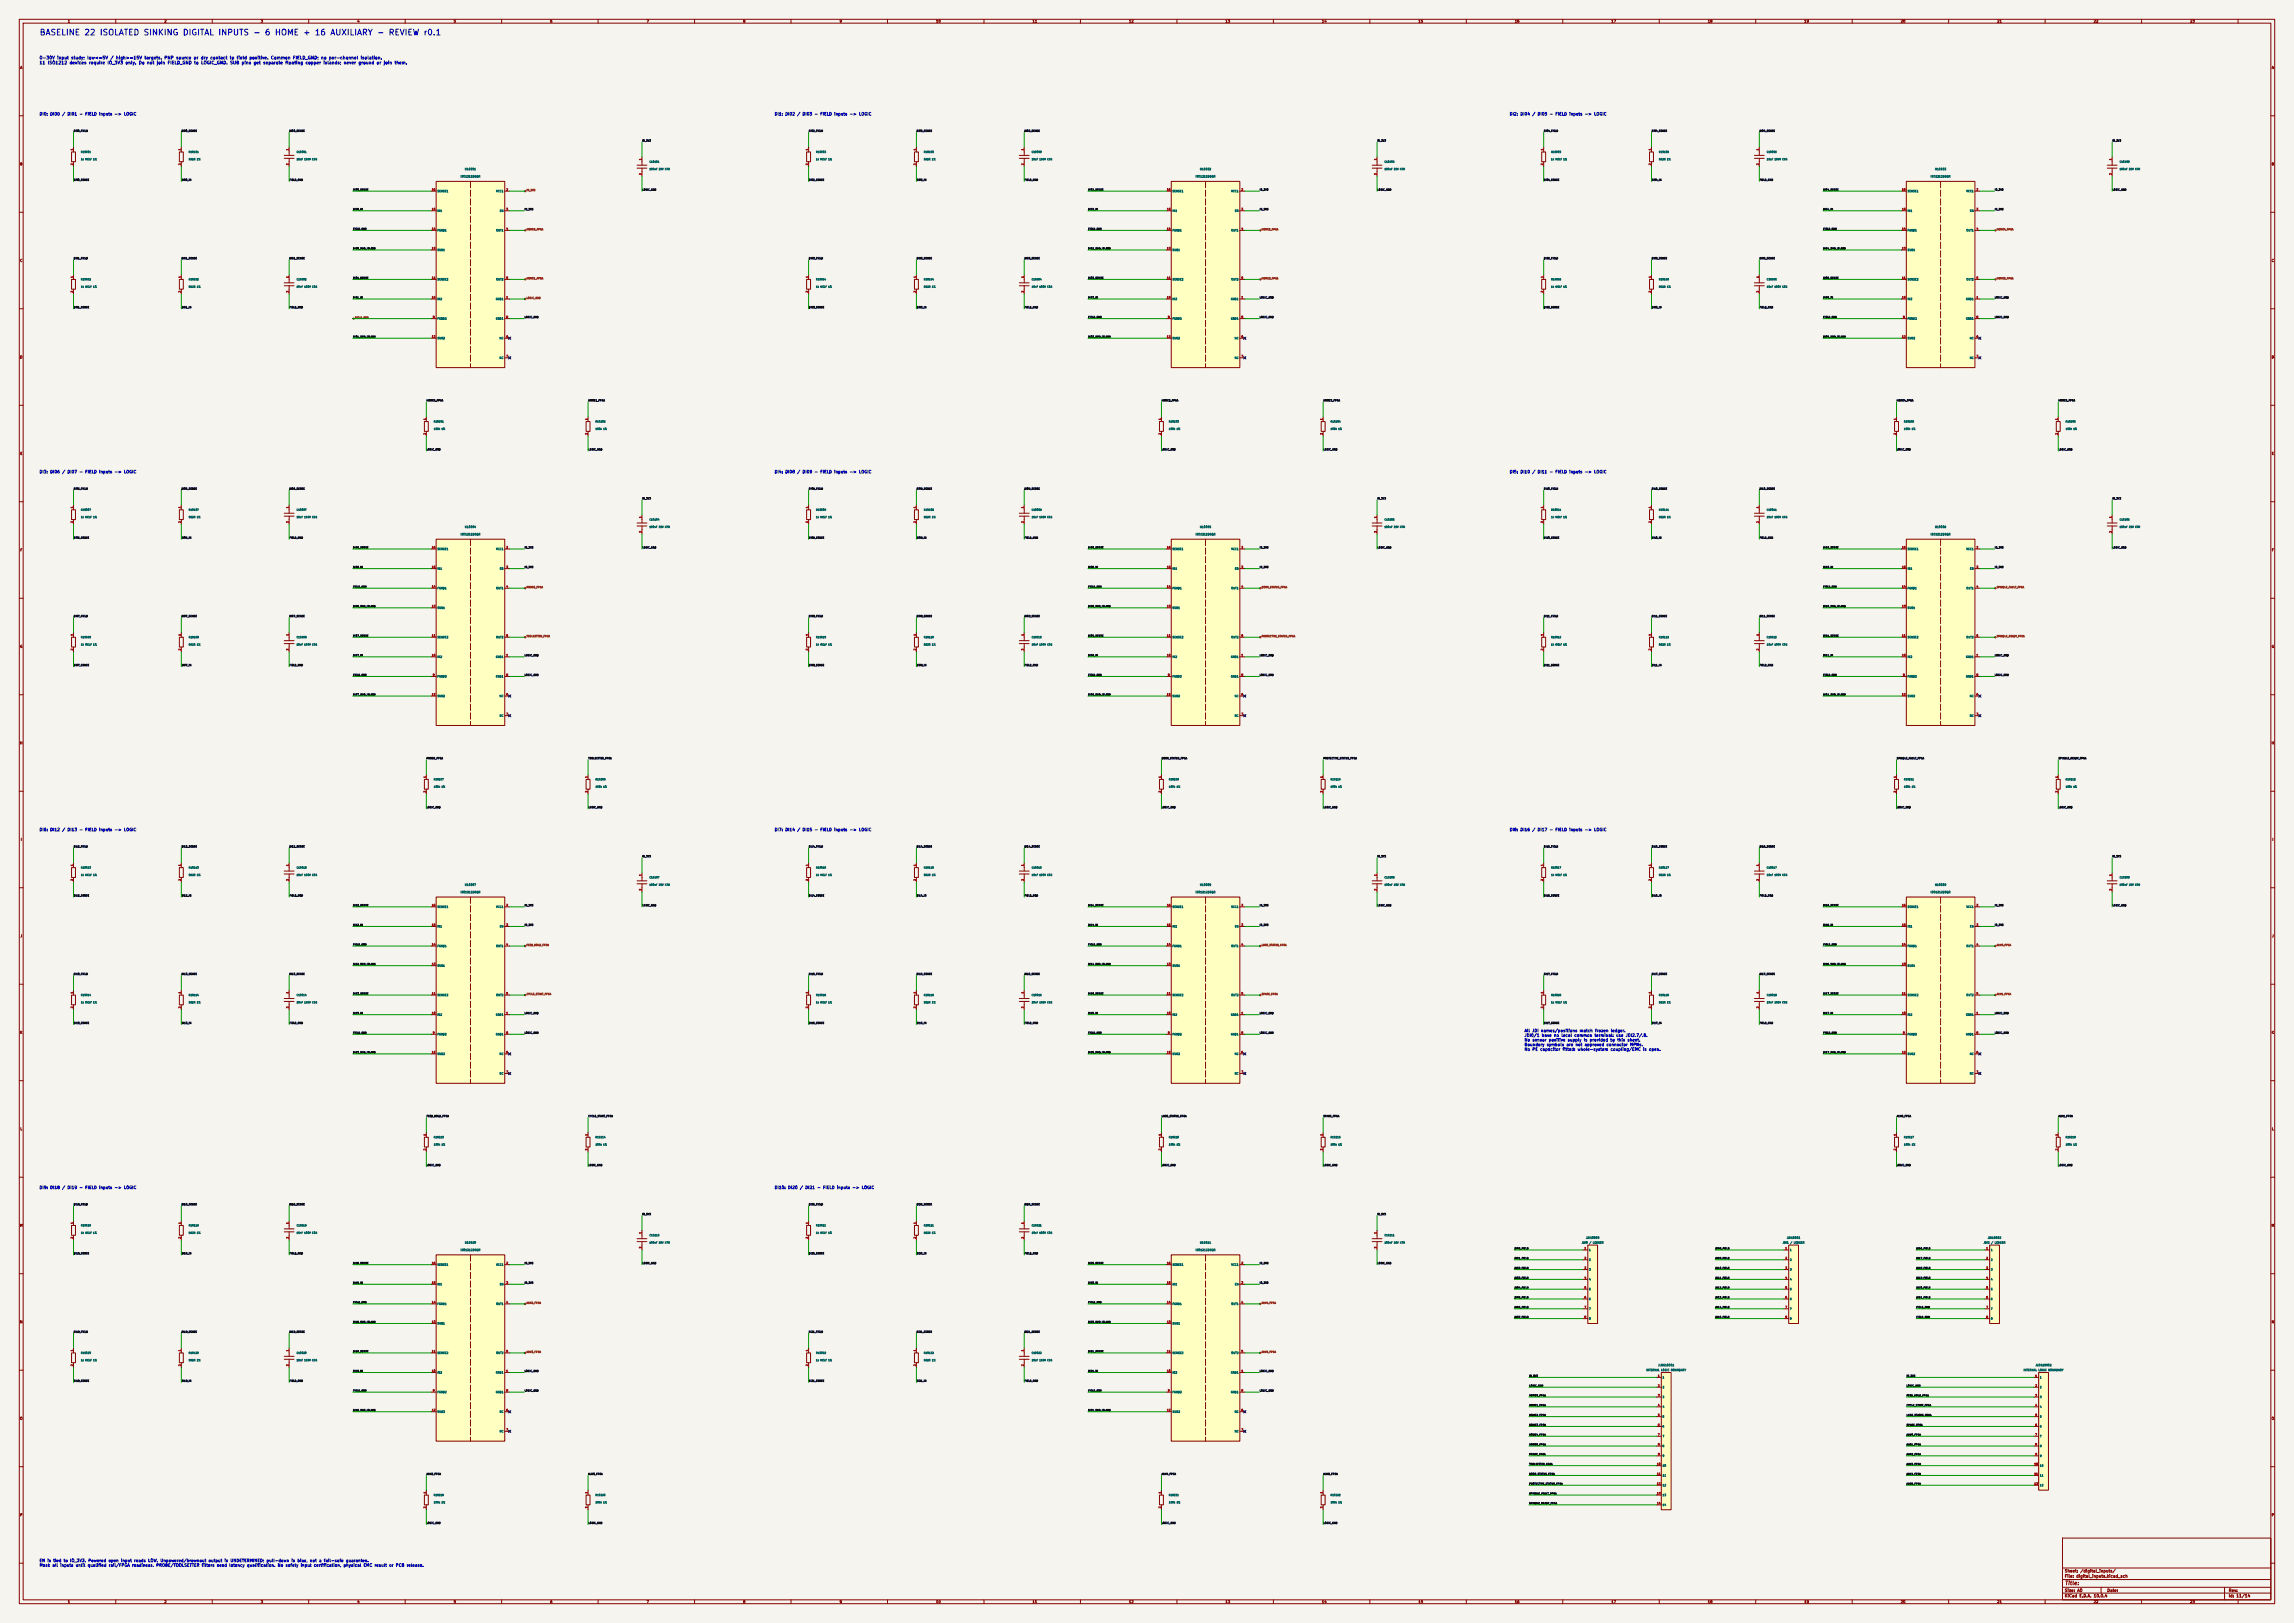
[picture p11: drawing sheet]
<svg xmlns="http://www.w3.org/2000/svg" width="1189mm" height="841mm" viewBox="0 0 1189 841" stroke-linecap="round" stroke-linejoin="round" font-family="sans-serif">
<defs><g id="words">
<text font-size="3" fill="#0000c2" x="20" y="19">BASELINE 22 ISOLATED SINKING DIGITAL INPUTS - 6 HOME + 16 AUXILIARY - REVIEW r0.1</text>
<text font-size="2" fill="#840000" x="1070" y="822">Title:</text>
<g font-size="1.6" fill="#0000c2">
<text x="20" y="31">0-30V input study; low&lt;=5V / high&gt;=15V targets. PNP source or dry contact to field positive. Common FIELD_GND; no per-channel isolation.</text>
<text x="20" y="34">11 ISO1212 devices require IO_3V3 only. Do not join FIELD_GND to LOGIC_GND. SUB pins get separate floating copper islands; never ground or join them.</text>
</g>
<g font-size="1.5" fill="#0000c2">
<text x="20" y="60">DI0: DI00 / DI01 - FIELD inputs -&gt; LOGIC</text>
<text x="401" y="60">DI1: DI02 / DI03 - FIELD inputs -&gt; LOGIC</text>
<text x="782" y="60">DI2: DI04 / DI05 - FIELD inputs -&gt; LOGIC</text>
<text x="20" y="246">DI3: DI06 / DI07 - FIELD inputs -&gt; LOGIC</text>
<text x="401" y="246">DI4: DI08 / DI09 - FIELD inputs -&gt; LOGIC</text>
<text x="782" y="246">DI5: DI10 / DI11 - FIELD inputs -&gt; LOGIC</text>
<text x="20" y="431">DI6: DI12 / DI13 - FIELD inputs -&gt; LOGIC</text>
<text x="401" y="431">DI7: DI14 / DI15 - FIELD inputs -&gt; LOGIC</text>
<text x="782" y="431">DI8: DI16 / DI17 - FIELD inputs -&gt; LOGIC</text>
<text x="790" y="535">All JDI names/positions match frozen ledger.</text>
<text x="790" y="538">JDI0/1 have no local common terminal: use JDI2.7/.8.</text>
<text x="790" y="540">No sensor positive supply is provided by this sheet.</text>
<text x="790" y="542">Boundary symbols are not approved connector MPNs.</text>
<text x="790" y="545">No PE capacitor fitted: whole-system coupling/EMC is open.</text>
<text x="20" y="616">DI9: DI18 / DI19 - FIELD inputs -&gt; LOGIC</text>
<text x="401" y="616">DI10: DI20 / DI21 - FIELD inputs -&gt; LOGIC</text>
<text x="20" y="810">EN is tied to IO_3V3. Powered open input reads LOW. Unpowered/brownout output is UNDETERMINED; pull-down is bias, not a fail-safe guarantee.</text>
<text x="20" y="812">Mask all inputs until qualified rail/FPGA readiness. PROBE/TOOLSETTER filters need latency qualification. No safety input certification, physical EMC result or PCB release.</text>
</g>
<g font-size="1.5" fill="#840000">
<text x="1070" y="815">Sheet: /digital_inputs/</text>
<text x="1070" y="818">File: digital_inputs.kicad_sch</text>
<text x="1070" y="825">Size: A0</text>
<text x="1092" y="825">Date:</text>
<text x="1155" y="825">Rev:</text>
<text x="1070" y="828">KiCad E.D.A. 10.0.4</text>
<text x="1155" y="828">Id: 11/14</text>
</g>
<g font-size="1.3" fill="#840000">
<text x="35" y="12">1</text>
<text x="85" y="12">2</text>
<text x="135" y="12">3</text>
<text x="185" y="12">4</text>
<text x="235" y="12">5</text>
<text x="285" y="12">6</text>
<text x="335" y="12">7</text>
<text x="385" y="12">8</text>
<text x="435" y="12">9</text>
<text x="485" y="12">10</text>
<text x="535" y="12">11</text>
<text x="585" y="12">12</text>
<text x="635" y="12">13</text>
<text x="685" y="12">14</text>
<text x="735" y="12">15</text>
<text x="785" y="12">16</text>
<text x="835" y="12">17</text>
<text x="885" y="12">18</text>
<text x="935" y="12">19</text>
<text x="985" y="12">20</text>
<text x="1035" y="12">21</text>
<text x="1085" y="12">22</text>
<text x="1135" y="12">23</text>
<text x="10" y="36">A</text>
<text x="1177" y="36">A</text>
<text x="10" y="86">B</text>
<text x="1177" y="86">B</text>
<text x="10" y="136">C</text>
<text x="1177" y="136">C</text>
<text x="10" y="186">D</text>
<text x="1177" y="186">D</text>
<text x="10" y="236">E</text>
<text x="1177" y="236">E</text>
<text x="10" y="286">F</text>
<text x="1177" y="286">F</text>
<text x="10" y="336">G</text>
<text x="1177" y="336">G</text>
<text x="10" y="386">H</text>
<text x="1177" y="386">H</text>
<text x="11" y="436">I</text>
<text x="1178" y="436">I</text>
<text x="10" y="486">J</text>
<text x="1177" y="486">J</text>
<text x="10" y="536">K</text>
<text x="1177" y="536">K</text>
<text x="10" y="586">L</text>
<text x="1177" y="586">L</text>
<text x="10" y="636">M</text>
<text x="1177" y="636">M</text>
<text x="10" y="686">N</text>
<text x="1177" y="686">N</text>
<text x="10" y="736">O</text>
<text x="1177" y="736">O</text>
<text x="10" y="786">P</text>
<text x="1177" y="786">P</text>
<text x="35" y="831">1</text>
<text x="85" y="831">2</text>
<text x="135" y="831">3</text>
<text x="185" y="831">4</text>
<text x="235" y="831">5</text>
<text x="285" y="831">6</text>
<text x="335" y="831">7</text>
<text x="385" y="831">8</text>
<text x="435" y="831">9</text>
<text x="485" y="831">10</text>
<text x="535" y="831">11</text>
<text x="585" y="831">12</text>
<text x="635" y="831">13</text>
<text x="685" y="831">14</text>
<text x="735" y="831">15</text>
<text x="785" y="831">16</text>
<text x="835" y="831">17</text>
<text x="885" y="831">18</text>
<text x="935" y="831">19</text>
<text x="985" y="831">20</text>
<text x="1035" y="831">21</text>
<text x="1085" y="831">22</text>
<text x="1135" y="831">23</text>
</g>
<g font-size="1" fill="#a90000">
<text x="38" y="78" transform="rotate(-90 38 78)">1</text>
<text x="94" y="78" transform="rotate(-90 94 78)">1</text>
<text x="150" y="78" transform="rotate(-90 150 78)">1</text>
<text x="333" y="83" transform="rotate(-90 333 83)">1</text>
<text x="419" y="78" transform="rotate(-90 419 78)">1</text>
<text x="475" y="78" transform="rotate(-90 475 78)">1</text>
<text x="531" y="78" transform="rotate(-90 531 78)">1</text>
<text x="714" y="83" transform="rotate(-90 714 83)">1</text>
<text x="800" y="78" transform="rotate(-90 800 78)">1</text>
<text x="856" y="78" transform="rotate(-90 856 78)">1</text>
<text x="912" y="78" transform="rotate(-90 912 78)">1</text>
<text x="1095" y="83" transform="rotate(-90 1095 83)">1</text>
<text x="38" y="86" transform="rotate(-90 38 86)">2</text>
<text x="94" y="86" transform="rotate(-90 94 86)">2</text>
<text x="150" y="86" transform="rotate(-90 150 86)">2</text>
<text x="419" y="86" transform="rotate(-90 419 86)">2</text>
<text x="475" y="86" transform="rotate(-90 475 86)">2</text>
<text x="531" y="86" transform="rotate(-90 531 86)">2</text>
<text x="800" y="86" transform="rotate(-90 800 86)">2</text>
<text x="856" y="86" transform="rotate(-90 856 86)">2</text>
<text x="912" y="86" transform="rotate(-90 912 86)">2</text>
<text x="333" y="91" transform="rotate(-90 333 91)">2</text>
<text x="714" y="91" transform="rotate(-90 714 91)">2</text>
<text x="1095" y="91" transform="rotate(-90 1095 91)">2</text>
<text x="224" y="99">16</text>
<text x="262" y="99">2</text>
<text x="605" y="99">16</text>
<text x="643" y="99">2</text>
<text x="986" y="99">16</text>
<text x="1024" y="99">2</text>
<text x="224" y="109">15</text>
<text x="262" y="109">3</text>
<text x="605" y="109">15</text>
<text x="643" y="109">3</text>
<text x="986" y="109">15</text>
<text x="1024" y="109">3</text>
<text x="224" y="119">14</text>
<text x="262" y="119">4</text>
<text x="605" y="119">14</text>
<text x="643" y="119">4</text>
<text x="986" y="119">14</text>
<text x="1024" y="119">4</text>
<text x="224" y="129">13</text>
<text x="605" y="129">13</text>
<text x="986" y="129">13</text>
<text x="38" y="144" transform="rotate(-90 38 144)">1</text>
<text x="94" y="144" transform="rotate(-90 94 144)">1</text>
<text x="150" y="144" transform="rotate(-90 150 144)">1</text>
<text x="224" y="145">11</text>
<text x="262" y="145">5</text>
<text x="419" y="144" transform="rotate(-90 419 144)">1</text>
<text x="475" y="144" transform="rotate(-90 475 144)">1</text>
<text x="531" y="144" transform="rotate(-90 531 144)">1</text>
<text x="605" y="145">11</text>
<text x="643" y="145">5</text>
<text x="800" y="144" transform="rotate(-90 800 144)">1</text>
<text x="856" y="144" transform="rotate(-90 856 144)">1</text>
<text x="912" y="144" transform="rotate(-90 912 144)">1</text>
<text x="986" y="145">11</text>
<text x="1024" y="145">5</text>
<text x="38" y="152" transform="rotate(-90 38 152)">2</text>
<text x="94" y="152" transform="rotate(-90 94 152)">2</text>
<text x="150" y="152" transform="rotate(-90 150 152)">2</text>
<text x="224" y="155">10</text>
<text x="262" y="155">1</text>
<text x="419" y="152" transform="rotate(-90 419 152)">2</text>
<text x="475" y="152" transform="rotate(-90 475 152)">2</text>
<text x="531" y="152" transform="rotate(-90 531 152)">2</text>
<text x="605" y="155">10</text>
<text x="643" y="155">1</text>
<text x="800" y="152" transform="rotate(-90 800 152)">2</text>
<text x="856" y="152" transform="rotate(-90 856 152)">2</text>
<text x="912" y="152" transform="rotate(-90 912 152)">2</text>
<text x="986" y="155">10</text>
<text x="1024" y="155">1</text>
<text x="224" y="165">9</text>
<text x="262" y="165">8</text>
<text x="605" y="165">9</text>
<text x="643" y="165">8</text>
<text x="986" y="165">9</text>
<text x="1024" y="165">8</text>
<text x="224" y="175">12</text>
<text x="262" y="175">6</text>
<text x="605" y="175">12</text>
<text x="643" y="175">6</text>
<text x="986" y="175">12</text>
<text x="1024" y="175">6</text>
<text x="262" y="185">7</text>
<text x="643" y="185">7</text>
<text x="1024" y="185">7</text>
<text x="221" y="218" transform="rotate(-90 221 218)">1</text>
<text x="305" y="218" transform="rotate(-90 305 218)">1</text>
<text x="602" y="218" transform="rotate(-90 602 218)">1</text>
<text x="686" y="218" transform="rotate(-90 686 218)">1</text>
<text x="983" y="218" transform="rotate(-90 983 218)">1</text>
<text x="1067" y="218" transform="rotate(-90 1067 218)">1</text>
<text x="221" y="225" transform="rotate(-90 221 225)">2</text>
<text x="305" y="225" transform="rotate(-90 305 225)">2</text>
<text x="602" y="225" transform="rotate(-90 602 225)">2</text>
<text x="686" y="225" transform="rotate(-90 686 225)">2</text>
<text x="983" y="225" transform="rotate(-90 983 225)">2</text>
<text x="1067" y="225" transform="rotate(-90 1067 225)">2</text>
<text x="38" y="263" transform="rotate(-90 38 263)">1</text>
<text x="94" y="263" transform="rotate(-90 94 263)">1</text>
<text x="150" y="263" transform="rotate(-90 150 263)">1</text>
<text x="419" y="263" transform="rotate(-90 419 263)">1</text>
<text x="475" y="263" transform="rotate(-90 475 263)">1</text>
<text x="531" y="263" transform="rotate(-90 531 263)">1</text>
<text x="800" y="263" transform="rotate(-90 800 263)">1</text>
<text x="856" y="263" transform="rotate(-90 856 263)">1</text>
<text x="912" y="263" transform="rotate(-90 912 263)">1</text>
<text x="333" y="269" transform="rotate(-90 333 269)">1</text>
<text x="714" y="269" transform="rotate(-90 714 269)">1</text>
<text x="1095" y="269" transform="rotate(-90 1095 269)">1</text>
<text x="38" y="271" transform="rotate(-90 38 271)">2</text>
<text x="94" y="271" transform="rotate(-90 94 271)">2</text>
<text x="150" y="271" transform="rotate(-90 150 271)">2</text>
<text x="419" y="271" transform="rotate(-90 419 271)">2</text>
<text x="475" y="271" transform="rotate(-90 475 271)">2</text>
<text x="531" y="271" transform="rotate(-90 531 271)">2</text>
<text x="800" y="271" transform="rotate(-90 800 271)">2</text>
<text x="856" y="271" transform="rotate(-90 856 271)">2</text>
<text x="912" y="271" transform="rotate(-90 912 271)">2</text>
<text x="333" y="276" transform="rotate(-90 333 276)">2</text>
<text x="714" y="276" transform="rotate(-90 714 276)">2</text>
<text x="1095" y="276" transform="rotate(-90 1095 276)">2</text>
<text x="224" y="284">16</text>
<text x="262" y="284">2</text>
<text x="605" y="284">16</text>
<text x="643" y="284">2</text>
<text x="986" y="284">16</text>
<text x="1024" y="284">2</text>
<text x="224" y="295">15</text>
<text x="262" y="295">3</text>
<text x="605" y="295">15</text>
<text x="643" y="295">3</text>
<text x="986" y="295">15</text>
<text x="1024" y="295">3</text>
<text x="224" y="305">14</text>
<text x="262" y="305">4</text>
<text x="605" y="305">14</text>
<text x="643" y="305">4</text>
<text x="986" y="305">14</text>
<text x="1024" y="305">4</text>
<text x="224" y="315">13</text>
<text x="605" y="315">13</text>
<text x="986" y="315">13</text>
<text x="38" y="330" transform="rotate(-90 38 330)">1</text>
<text x="94" y="330" transform="rotate(-90 94 330)">1</text>
<text x="150" y="330" transform="rotate(-90 150 330)">1</text>
<text x="419" y="330" transform="rotate(-90 419 330)">1</text>
<text x="475" y="330" transform="rotate(-90 475 330)">1</text>
<text x="531" y="330" transform="rotate(-90 531 330)">1</text>
<text x="800" y="330" transform="rotate(-90 800 330)">1</text>
<text x="856" y="330" transform="rotate(-90 856 330)">1</text>
<text x="912" y="330" transform="rotate(-90 912 330)">1</text>
<text x="224" y="330">11</text>
<text x="262" y="330">5</text>
<text x="605" y="330">11</text>
<text x="643" y="330">5</text>
<text x="986" y="330">11</text>
<text x="1024" y="330">5</text>
<text x="38" y="337" transform="rotate(-90 38 337)">2</text>
<text x="94" y="337" transform="rotate(-90 94 337)">2</text>
<text x="150" y="337" transform="rotate(-90 150 337)">2</text>
<text x="224" y="340">10</text>
<text x="262" y="340">1</text>
<text x="419" y="337" transform="rotate(-90 419 337)">2</text>
<text x="475" y="337" transform="rotate(-90 475 337)">2</text>
<text x="531" y="337" transform="rotate(-90 531 337)">2</text>
<text x="605" y="340">10</text>
<text x="643" y="340">1</text>
<text x="800" y="337" transform="rotate(-90 800 337)">2</text>
<text x="856" y="337" transform="rotate(-90 856 337)">2</text>
<text x="912" y="337" transform="rotate(-90 912 337)">2</text>
<text x="986" y="340">10</text>
<text x="1024" y="340">1</text>
<text x="224" y="350">9</text>
<text x="262" y="350">8</text>
<text x="605" y="350">9</text>
<text x="643" y="350">8</text>
<text x="986" y="350">9</text>
<text x="1024" y="350">8</text>
<text x="224" y="361">12</text>
<text x="262" y="361">6</text>
<text x="605" y="361">12</text>
<text x="643" y="361">6</text>
<text x="986" y="361">12</text>
<text x="1024" y="361">6</text>
<text x="262" y="371">7</text>
<text x="643" y="371">7</text>
<text x="1024" y="371">7</text>
<text x="221" y="403" transform="rotate(-90 221 403)">1</text>
<text x="305" y="403" transform="rotate(-90 305 403)">1</text>
<text x="602" y="403" transform="rotate(-90 602 403)">1</text>
<text x="686" y="403" transform="rotate(-90 686 403)">1</text>
<text x="983" y="403" transform="rotate(-90 983 403)">1</text>
<text x="1067" y="403" transform="rotate(-90 1067 403)">1</text>
<text x="221" y="411" transform="rotate(-90 221 411)">2</text>
<text x="305" y="411" transform="rotate(-90 305 411)">2</text>
<text x="602" y="411" transform="rotate(-90 602 411)">2</text>
<text x="686" y="411" transform="rotate(-90 686 411)">2</text>
<text x="983" y="411" transform="rotate(-90 983 411)">2</text>
<text x="1067" y="411" transform="rotate(-90 1067 411)">2</text>
<text x="38" y="449" transform="rotate(-90 38 449)">1</text>
<text x="94" y="449" transform="rotate(-90 94 449)">1</text>
<text x="150" y="449" transform="rotate(-90 150 449)">1</text>
<text x="419" y="449" transform="rotate(-90 419 449)">1</text>
<text x="475" y="449" transform="rotate(-90 475 449)">1</text>
<text x="531" y="449" transform="rotate(-90 531 449)">1</text>
<text x="800" y="449" transform="rotate(-90 800 449)">1</text>
<text x="856" y="449" transform="rotate(-90 856 449)">1</text>
<text x="912" y="449" transform="rotate(-90 912 449)">1</text>
<text x="333" y="454" transform="rotate(-90 333 454)">1</text>
<text x="714" y="454" transform="rotate(-90 714 454)">1</text>
<text x="1095" y="454" transform="rotate(-90 1095 454)">1</text>
<text x="38" y="457" transform="rotate(-90 38 457)">2</text>
<text x="94" y="457" transform="rotate(-90 94 457)">2</text>
<text x="150" y="457" transform="rotate(-90 150 457)">2</text>
<text x="333" y="462" transform="rotate(-90 333 462)">2</text>
<text x="419" y="457" transform="rotate(-90 419 457)">2</text>
<text x="475" y="457" transform="rotate(-90 475 457)">2</text>
<text x="531" y="457" transform="rotate(-90 531 457)">2</text>
<text x="714" y="462" transform="rotate(-90 714 462)">2</text>
<text x="800" y="457" transform="rotate(-90 800 457)">2</text>
<text x="856" y="457" transform="rotate(-90 856 457)">2</text>
<text x="912" y="457" transform="rotate(-90 912 457)">2</text>
<text x="1095" y="462" transform="rotate(-90 1095 462)">2</text>
<text x="224" y="470">16</text>
<text x="262" y="470">2</text>
<text x="605" y="470">16</text>
<text x="643" y="470">2</text>
<text x="986" y="470">16</text>
<text x="1024" y="470">2</text>
<text x="224" y="480">15</text>
<text x="262" y="480">3</text>
<text x="605" y="480">15</text>
<text x="643" y="480">3</text>
<text x="986" y="480">15</text>
<text x="1024" y="480">3</text>
<text x="224" y="490">14</text>
<text x="262" y="490">4</text>
<text x="605" y="490">14</text>
<text x="643" y="490">4</text>
<text x="986" y="490">14</text>
<text x="1024" y="490">4</text>
<text x="224" y="500">13</text>
<text x="605" y="500">13</text>
<text x="986" y="500">13</text>
<text x="38" y="515" transform="rotate(-90 38 515)">1</text>
<text x="94" y="515" transform="rotate(-90 94 515)">1</text>
<text x="150" y="515" transform="rotate(-90 150 515)">1</text>
<text x="224" y="516">11</text>
<text x="262" y="516">5</text>
<text x="419" y="515" transform="rotate(-90 419 515)">1</text>
<text x="475" y="515" transform="rotate(-90 475 515)">1</text>
<text x="531" y="515" transform="rotate(-90 531 515)">1</text>
<text x="605" y="516">11</text>
<text x="643" y="516">5</text>
<text x="800" y="515" transform="rotate(-90 800 515)">1</text>
<text x="856" y="515" transform="rotate(-90 856 515)">1</text>
<text x="912" y="515" transform="rotate(-90 912 515)">1</text>
<text x="986" y="516">11</text>
<text x="1024" y="516">5</text>
<text x="38" y="523" transform="rotate(-90 38 523)">2</text>
<text x="94" y="523" transform="rotate(-90 94 523)">2</text>
<text x="150" y="523" transform="rotate(-90 150 523)">2</text>
<text x="224" y="526">10</text>
<text x="262" y="526">1</text>
<text x="419" y="523" transform="rotate(-90 419 523)">2</text>
<text x="475" y="523" transform="rotate(-90 475 523)">2</text>
<text x="531" y="523" transform="rotate(-90 531 523)">2</text>
<text x="605" y="526">10</text>
<text x="643" y="526">1</text>
<text x="800" y="523" transform="rotate(-90 800 523)">2</text>
<text x="856" y="523" transform="rotate(-90 856 523)">2</text>
<text x="912" y="523" transform="rotate(-90 912 523)">2</text>
<text x="986" y="526">10</text>
<text x="1024" y="526">1</text>
<text x="224" y="536">9</text>
<text x="262" y="536">8</text>
<text x="605" y="536">9</text>
<text x="643" y="536">8</text>
<text x="986" y="536">9</text>
<text x="1024" y="536">8</text>
<text x="224" y="546">12</text>
<text x="262" y="546">6</text>
<text x="605" y="546">12</text>
<text x="643" y="546">6</text>
<text x="986" y="546">12</text>
<text x="1024" y="546">6</text>
<text x="262" y="556">7</text>
<text x="643" y="556">7</text>
<text x="1024" y="556">7</text>
<text x="221" y="589" transform="rotate(-90 221 589)">1</text>
<text x="305" y="589" transform="rotate(-90 305 589)">1</text>
<text x="602" y="589" transform="rotate(-90 602 589)">1</text>
<text x="686" y="589" transform="rotate(-90 686 589)">1</text>
<text x="983" y="589" transform="rotate(-90 983 589)">1</text>
<text x="1067" y="589" transform="rotate(-90 1067 589)">1</text>
<text x="221" y="596" transform="rotate(-90 221 596)">2</text>
<text x="305" y="596" transform="rotate(-90 305 596)">2</text>
<text x="602" y="596" transform="rotate(-90 602 596)">2</text>
<text x="686" y="596" transform="rotate(-90 686 596)">2</text>
<text x="983" y="596" transform="rotate(-90 983 596)">2</text>
<text x="1067" y="596" transform="rotate(-90 1067 596)">2</text>
<text x="38" y="634" transform="rotate(-90 38 634)">1</text>
<text x="94" y="634" transform="rotate(-90 94 634)">1</text>
<text x="150" y="634" transform="rotate(-90 150 634)">1</text>
<text x="419" y="634" transform="rotate(-90 419 634)">1</text>
<text x="475" y="634" transform="rotate(-90 475 634)">1</text>
<text x="531" y="634" transform="rotate(-90 531 634)">1</text>
<text x="38" y="642" transform="rotate(-90 38 642)">2</text>
<text x="94" y="642" transform="rotate(-90 94 642)">2</text>
<text x="150" y="642" transform="rotate(-90 150 642)">2</text>
<text x="333" y="639" transform="rotate(-90 333 639)">1</text>
<text x="419" y="642" transform="rotate(-90 419 642)">2</text>
<text x="475" y="642" transform="rotate(-90 475 642)">2</text>
<text x="531" y="642" transform="rotate(-90 531 642)">2</text>
<text x="714" y="639" transform="rotate(-90 714 639)">1</text>
<text x="333" y="647" transform="rotate(-90 333 647)">2</text>
<text x="714" y="647" transform="rotate(-90 714 647)">2</text>
<text x="821" y="648">1</text>
<text x="925" y="648">1</text>
<text x="1029" y="648">1</text>
<text x="821" y="653">2</text>
<text x="925" y="653">2</text>
<text x="1029" y="653">2</text>
<text x="224" y="655">16</text>
<text x="262" y="655">2</text>
<text x="605" y="655">16</text>
<text x="643" y="655">2</text>
<text x="821" y="658">3</text>
<text x="925" y="658">3</text>
<text x="1029" y="658">3</text>
<text x="224" y="665">15</text>
<text x="262" y="665">3</text>
<text x="605" y="665">15</text>
<text x="643" y="665">3</text>
<text x="821" y="663">4</text>
<text x="925" y="663">4</text>
<text x="1029" y="663">4</text>
<text x="821" y="668">5</text>
<text x="925" y="668">5</text>
<text x="1029" y="668">5</text>
<text x="224" y="676">14</text>
<text x="262" y="676">4</text>
<text x="605" y="676">14</text>
<text x="643" y="676">4</text>
<text x="821" y="673">6</text>
<text x="925" y="673">6</text>
<text x="1029" y="673">6</text>
<text x="821" y="678">7</text>
<text x="821" y="683">8</text>
<text x="925" y="678">7</text>
<text x="925" y="683">8</text>
<text x="1029" y="678">7</text>
<text x="1029" y="683">8</text>
<text x="224" y="686">13</text>
<text x="605" y="686">13</text>
<text x="38" y="700" transform="rotate(-90 38 700)">1</text>
<text x="94" y="700" transform="rotate(-90 94 700)">1</text>
<text x="150" y="700" transform="rotate(-90 150 700)">1</text>
<text x="224" y="701">11</text>
<text x="262" y="701">5</text>
<text x="419" y="700" transform="rotate(-90 419 700)">1</text>
<text x="475" y="700" transform="rotate(-90 475 700)">1</text>
<text x="531" y="700" transform="rotate(-90 531 700)">1</text>
<text x="605" y="701">11</text>
<text x="643" y="701">5</text>
<text x="38" y="708" transform="rotate(-90 38 708)">2</text>
<text x="94" y="708" transform="rotate(-90 94 708)">2</text>
<text x="150" y="708" transform="rotate(-90 150 708)">2</text>
<text x="419" y="708" transform="rotate(-90 419 708)">2</text>
<text x="475" y="708" transform="rotate(-90 475 708)">2</text>
<text x="531" y="708" transform="rotate(-90 531 708)">2</text>
<text x="224" y="711">10</text>
<text x="262" y="711">1</text>
<text x="605" y="711">10</text>
<text x="643" y="711">1</text>
<text x="859" y="714">1</text>
<text x="1055" y="714">1</text>
<text x="859" y="719">2</text>
<text x="1055" y="719">2</text>
<text x="224" y="721">9</text>
<text x="262" y="721">8</text>
<text x="605" y="721">9</text>
<text x="643" y="721">8</text>
<text x="859" y="724">3</text>
<text x="1055" y="724">3</text>
<text x="224" y="731">12</text>
<text x="262" y="731">6</text>
<text x="605" y="731">12</text>
<text x="643" y="731">6</text>
<text x="859" y="729">4</text>
<text x="1055" y="729">4</text>
<text x="859" y="734">5</text>
<text x="1055" y="734">5</text>
<text x="262" y="742">7</text>
<text x="643" y="742">7</text>
<text x="859" y="739">6</text>
<text x="1055" y="739">6</text>
<text x="859" y="744">7</text>
<text x="859" y="749">8</text>
<text x="1055" y="744">7</text>
<text x="1055" y="749">8</text>
<text x="859" y="754">9</text>
<text x="1055" y="754">9</text>
<text x="859" y="759">10</text>
<text x="1054" y="759">10</text>
<text x="859" y="764">11</text>
<text x="1054" y="764">11</text>
<text x="859" y="770">12</text>
<text x="1054" y="770">12</text>
<text x="221" y="774" transform="rotate(-90 221 774)">1</text>
<text x="305" y="774" transform="rotate(-90 305 774)">1</text>
<text x="602" y="774" transform="rotate(-90 602 774)">1</text>
<text x="686" y="774" transform="rotate(-90 686 774)">1</text>
<text x="859" y="775">13</text>
<text x="859" y="780">14</text>
<text x="221" y="782" transform="rotate(-90 221 782)">2</text>
<text x="305" y="782" transform="rotate(-90 305 782)">2</text>
<text x="602" y="782" transform="rotate(-90 602 782)">2</text>
<text x="686" y="782" transform="rotate(-90 686 782)">2</text>
</g>
<g font-size="1" fill="#006464">
<text x="241" y="88">U10001</text>
<text x="622" y="88">U10002</text>
<text x="1003" y="88">U10003</text>
<text x="239" y="92">ISO1212DBQR</text>
<text x="620" y="92">ISO1212DBQR</text>
<text x="1001" y="92">ISO1212DBQR</text>
<text x="227" y="100">SENSE1</text>
<text x="257" y="100">VCC1</text>
<text x="608" y="100">SENSE1</text>
<text x="638" y="100">VCC1</text>
<text x="989" y="100">SENSE1</text>
<text x="1019" y="100">VCC1</text>
<text x="227" y="110">IN1</text>
<text x="259" y="110">EN</text>
<text x="608" y="110">IN1</text>
<text x="640" y="110">EN</text>
<text x="989" y="110">IN1</text>
<text x="1021" y="110">EN</text>
<text x="227" y="120">FGND1</text>
<text x="257" y="120">OUT1</text>
<text x="608" y="120">FGND1</text>
<text x="638" y="120">OUT1</text>
<text x="989" y="120">FGND1</text>
<text x="1019" y="120">OUT1</text>
<text x="227" y="130">SUB1</text>
<text x="608" y="130">SUB1</text>
<text x="989" y="130">SUB1</text>
<text x="227" y="146">SENSE2</text>
<text x="257" y="146">OUT2</text>
<text x="608" y="146">SENSE2</text>
<text x="638" y="146">OUT2</text>
<text x="989" y="146">SENSE2</text>
<text x="1019" y="146">OUT2</text>
<text x="227" y="156">IN2</text>
<text x="257" y="156">GND1</text>
<text x="608" y="156">IN2</text>
<text x="638" y="156">GND1</text>
<text x="989" y="156">IN2</text>
<text x="1019" y="156">GND1</text>
<text x="227" y="166">FGND2</text>
<text x="257" y="166">GND1</text>
<text x="608" y="166">FGND2</text>
<text x="638" y="166">GND1</text>
<text x="989" y="166">FGND2</text>
<text x="1019" y="166">GND1</text>
<text x="227" y="176">SUB2</text>
<text x="259" y="176">NC</text>
<text x="608" y="176">SUB2</text>
<text x="640" y="176">NC</text>
<text x="989" y="176">SUB2</text>
<text x="1021" y="176">NC</text>
<text x="259" y="186">NC</text>
<text x="640" y="186">NC</text>
<text x="1021" y="186">NC</text>
<text x="241" y="274">U10004</text>
<text x="622" y="274">U10005</text>
<text x="1003" y="274">U10006</text>
<text x="239" y="278">ISO1212DBQR</text>
<text x="620" y="278">ISO1212DBQR</text>
<text x="1001" y="278">ISO1212DBQR</text>
<text x="227" y="285">SENSE1</text>
<text x="257" y="285">VCC1</text>
<text x="608" y="285">SENSE1</text>
<text x="638" y="285">VCC1</text>
<text x="989" y="285">SENSE1</text>
<text x="1019" y="285">VCC1</text>
<text x="227" y="295">IN1</text>
<text x="259" y="295">EN</text>
<text x="608" y="295">IN1</text>
<text x="640" y="295">EN</text>
<text x="989" y="295">IN1</text>
<text x="1021" y="295">EN</text>
<text x="227" y="306">FGND1</text>
<text x="257" y="306">OUT1</text>
<text x="608" y="306">FGND1</text>
<text x="638" y="306">OUT1</text>
<text x="989" y="306">FGND1</text>
<text x="1019" y="306">OUT1</text>
<text x="227" y="316">SUB1</text>
<text x="608" y="316">SUB1</text>
<text x="989" y="316">SUB1</text>
<text x="227" y="331">SENSE2</text>
<text x="257" y="331">OUT2</text>
<text x="608" y="331">SENSE2</text>
<text x="638" y="331">OUT2</text>
<text x="989" y="331">SENSE2</text>
<text x="1019" y="331">OUT2</text>
<text x="227" y="341">IN2</text>
<text x="257" y="341">GND1</text>
<text x="608" y="341">IN2</text>
<text x="638" y="341">GND1</text>
<text x="989" y="341">IN2</text>
<text x="1019" y="341">GND1</text>
<text x="227" y="351">FGND2</text>
<text x="257" y="351">GND1</text>
<text x="608" y="351">FGND2</text>
<text x="638" y="351">GND1</text>
<text x="989" y="351">FGND2</text>
<text x="1019" y="351">GND1</text>
<text x="227" y="361">SUB2</text>
<text x="259" y="361">NC</text>
<text x="608" y="361">SUB2</text>
<text x="640" y="361">NC</text>
<text x="989" y="361">SUB2</text>
<text x="1021" y="361">NC</text>
<text x="259" y="372">NC</text>
<text x="640" y="372">NC</text>
<text x="1021" y="372">NC</text>
<text x="241" y="459">U10007</text>
<text x="622" y="459">U10008</text>
<text x="1003" y="459">U10009</text>
<text x="239" y="463">ISO1212DBQR</text>
<text x="620" y="463">ISO1212DBQR</text>
<text x="1001" y="463">ISO1212DBQR</text>
<text x="227" y="471">SENSE1</text>
<text x="257" y="471">VCC1</text>
<text x="608" y="471">SENSE1</text>
<text x="638" y="471">VCC1</text>
<text x="989" y="471">SENSE1</text>
<text x="1019" y="471">VCC1</text>
<text x="227" y="481">IN1</text>
<text x="259" y="481">EN</text>
<text x="608" y="481">IN1</text>
<text x="640" y="481">EN</text>
<text x="989" y="481">IN1</text>
<text x="1021" y="481">EN</text>
<text x="227" y="491">FGND1</text>
<text x="257" y="491">OUT1</text>
<text x="608" y="491">FGND1</text>
<text x="638" y="491">OUT1</text>
<text x="989" y="491">FGND1</text>
<text x="1019" y="491">OUT1</text>
<text x="227" y="501">SUB1</text>
<text x="608" y="501">SUB1</text>
<text x="989" y="501">SUB1</text>
<text x="227" y="516">SENSE2</text>
<text x="257" y="516">OUT2</text>
<text x="608" y="516">SENSE2</text>
<text x="638" y="516">OUT2</text>
<text x="989" y="516">SENSE2</text>
<text x="1019" y="516">OUT2</text>
<text x="227" y="527">IN2</text>
<text x="257" y="527">GND1</text>
<text x="608" y="527">IN2</text>
<text x="638" y="527">GND1</text>
<text x="989" y="527">IN2</text>
<text x="1019" y="527">GND1</text>
<text x="227" y="537">FGND2</text>
<text x="257" y="537">GND1</text>
<text x="608" y="537">FGND2</text>
<text x="638" y="537">GND1</text>
<text x="989" y="537">FGND2</text>
<text x="1019" y="537">GND1</text>
<text x="227" y="547">SUB2</text>
<text x="259" y="547">NC</text>
<text x="608" y="547">SUB2</text>
<text x="640" y="547">NC</text>
<text x="989" y="547">SUB2</text>
<text x="1021" y="547">NC</text>
<text x="259" y="557">NC</text>
<text x="640" y="557">NC</text>
<text x="1021" y="557">NC</text>
<text x="241" y="645">U10010</text>
<text x="622" y="645">U10011</text>
<text x="820" y="645">JDI0 / LEDGER</text>
<text x="822" y="642">JDI10000</text>
<text x="924" y="645">JDI1 / LEDGER</text>
<text x="926" y="642">JDI10001</text>
<text x="1028" y="645">JDI2 / LEDGER</text>
<text x="1030" y="642">JDI10002</text>
<text x="239" y="648">ISO1212DBQR</text>
<text x="620" y="648">ISO1212DBQR</text>
<text x="823" y="648">1</text>
<text x="823" y="654">2</text>
<text x="928" y="648">1</text>
<text x="928" y="654">2</text>
<text x="1032" y="648">1</text>
<text x="1032" y="654">2</text>
<text x="227" y="656">SENSE1</text>
<text x="257" y="656">VCC1</text>
<text x="608" y="656">SENSE1</text>
<text x="638" y="656">VCC1</text>
<text x="823" y="659">3</text>
<text x="928" y="659">3</text>
<text x="1032" y="659">3</text>
<text x="823" y="664">4</text>
<text x="928" y="664">4</text>
<text x="1032" y="664">4</text>
<text x="227" y="666">IN1</text>
<text x="259" y="666">EN</text>
<text x="608" y="666">IN1</text>
<text x="640" y="666">EN</text>
<text x="823" y="669">5</text>
<text x="928" y="669">5</text>
<text x="1032" y="669">5</text>
<text x="227" y="676">FGND1</text>
<text x="257" y="676">OUT1</text>
<text x="608" y="676">FGND1</text>
<text x="638" y="676">OUT1</text>
<text x="823" y="674">6</text>
<text x="928" y="674">6</text>
<text x="1032" y="674">6</text>
<text x="823" y="679">7</text>
<text x="928" y="679">7</text>
<text x="1032" y="679">7</text>
<text x="227" y="687">SUB1</text>
<text x="608" y="687">SUB1</text>
<text x="823" y="684">8</text>
<text x="928" y="684">8</text>
<text x="1032" y="684">8</text>
<text x="227" y="702">SENSE2</text>
<text x="257" y="702">OUT2</text>
<text x="608" y="702">SENSE2</text>
<text x="638" y="702">OUT2</text>
<text x="227" y="712">IN2</text>
<text x="257" y="712">GND1</text>
<text x="608" y="712">IN2</text>
<text x="638" y="712">GND1</text>
<text x="853" y="711">INTERNAL LOGIC BOUNDARY</text>
<text x="859" y="708">JLOG10001</text>
<text x="1049" y="711">INTERNAL LOGIC BOUNDARY</text>
<text x="1055" y="708">JLOG10002</text>
<text x="862" y="715">1</text>
<text x="862" y="720">2</text>
<text x="1057" y="715">1</text>
<text x="1057" y="720">2</text>
<text x="227" y="722">FGND2</text>
<text x="257" y="722">GND1</text>
<text x="608" y="722">FGND2</text>
<text x="638" y="722">GND1</text>
<text x="862" y="725">3</text>
<text x="1057" y="725">3</text>
<text x="862" y="730">4</text>
<text x="1057" y="730">4</text>
<text x="227" y="732">SUB2</text>
<text x="259" y="732">NC</text>
<text x="608" y="732">SUB2</text>
<text x="640" y="732">NC</text>
<text x="862" y="735">5</text>
<text x="1057" y="735">5</text>
<text x="259" y="742">NC</text>
<text x="640" y="742">NC</text>
<text x="862" y="740">6</text>
<text x="1057" y="740">6</text>
<text x="862" y="745">7</text>
<text x="1057" y="745">7</text>
<text x="862" y="750">8</text>
<text x="862" y="755">9</text>
<text x="1057" y="750">8</text>
<text x="1057" y="755">9</text>
<text x="862" y="760">10</text>
<text x="1057" y="760">10</text>
<text x="862" y="765">11</text>
<text x="1057" y="765">11</text>
<text x="862" y="770">12</text>
<text x="1057" y="770">12</text>
<text x="862" y="775">13</text>
<text x="862" y="781">14</text>
</g>
<g font-size=".9" fill="#0f0f0f">
<text x="38" y="68">DI00_FIELD</text>
<text x="94" y="68">DI00_SENSE</text>
<text x="150" y="68">DI00_SENSE</text>
<text x="419" y="68">DI02_FIELD</text>
<text x="475" y="68">DI02_SENSE</text>
<text x="531" y="68">DI02_SENSE</text>
<text x="800" y="68">DI04_FIELD</text>
<text x="856" y="68">DI04_SENSE</text>
<text x="912" y="68">DI04_SENSE</text>
<text x="333" y="74">IO_3V3</text>
<text x="714" y="74">IO_3V3</text>
<text x="1095" y="74">IO_3V3</text>
<text x="38" y="94">DI00_SENSE</text>
<text x="94" y="94">DI00_IN</text>
<text x="150" y="94">FIELD_GND</text>
<text x="419" y="94">DI02_SENSE</text>
<text x="475" y="94">DI02_IN</text>
<text x="531" y="94">FIELD_GND</text>
<text x="800" y="94">DI04_SENSE</text>
<text x="856" y="94">DI04_IN</text>
<text x="912" y="94">FIELD_GND</text>
<text x="183" y="99">DI00_SENSE</text>
<text x="333" y="99">LOGIC_GND</text>
<text x="564" y="99">DI02_SENSE</text>
<text x="653" y="99">IO_3V3</text>
<text x="714" y="99">LOGIC_GND</text>
<text x="945" y="99">DI04_SENSE</text>
<text x="1034" y="99">IO_3V3</text>
<text x="1095" y="99">LOGIC_GND</text>
<text x="183" y="109">DI00_IN</text>
<text x="272" y="109">IO_3V3</text>
<text x="564" y="109">DI02_IN</text>
<text x="653" y="109">IO_3V3</text>
<text x="945" y="109">DI04_IN</text>
<text x="1034" y="109">IO_3V3</text>
<text x="183" y="119">FIELD_GND</text>
<text x="564" y="119">FIELD_GND</text>
<text x="945" y="119">FIELD_GND</text>
<text x="183" y="129">DI00_SUB_ISLAND</text>
<text x="564" y="129">DI02_SUB_ISLAND</text>
<text x="945" y="129">DI04_SUB_ISLAND</text>
<text x="38" y="135">DI01_FIELD</text>
<text x="94" y="135">DI01_SENSE</text>
<text x="150" y="135">DI01_SENSE</text>
<text x="419" y="135">DI03_FIELD</text>
<text x="475" y="135">DI03_SENSE</text>
<text x="531" y="135">DI03_SENSE</text>
<text x="800" y="135">DI05_FIELD</text>
<text x="856" y="135">DI05_SENSE</text>
<text x="912" y="135">DI05_SENSE</text>
<text x="183" y="145">DI01_SENSE</text>
<text x="564" y="145">DI03_SENSE</text>
<text x="945" y="145">DI05_SENSE</text>
<text x="183" y="155">DI01_IN</text>
<text x="564" y="155">DI03_IN</text>
<text x="653" y="155">LOGIC_GND</text>
<text x="945" y="155">DI05_IN</text>
<text x="1034" y="155">LOGIC_GND</text>
<text x="38" y="160">DI01_SENSE</text>
<text x="94" y="160">DI01_IN</text>
<text x="150" y="160">FIELD_GND</text>
<text x="419" y="160">DI03_SENSE</text>
<text x="475" y="160">DI03_IN</text>
<text x="531" y="160">FIELD_GND</text>
<text x="800" y="160">DI05_SENSE</text>
<text x="856" y="160">DI05_IN</text>
<text x="912" y="160">FIELD_GND</text>
<text x="272" y="165">LOGIC_GND</text>
<text x="564" y="165">FIELD_GND</text>
<text x="653" y="165">LOGIC_GND</text>
<text x="945" y="165">FIELD_GND</text>
<text x="1034" y="165">LOGIC_GND</text>
<text x="183" y="175">DI01_SUB_ISLAND</text>
<text x="564" y="175">DI03_SUB_ISLAND</text>
<text x="945" y="175">DI05_SUB_ISLAND</text>
<text x="221" y="208">HOME0_FPGA</text>
<text x="305" y="208">HOME1_FPGA</text>
<text x="602" y="208">HOME2_FPGA</text>
<text x="686" y="208">HOME3_FPGA</text>
<text x="983" y="208">HOME4_FPGA</text>
<text x="1067" y="208">HOME5_FPGA</text>
<text x="221" y="234">LOGIC_GND</text>
<text x="305" y="234">LOGIC_GND</text>
<text x="602" y="234">LOGIC_GND</text>
<text x="686" y="234">LOGIC_GND</text>
<text x="983" y="234">LOGIC_GND</text>
<text x="1067" y="234">LOGIC_GND</text>
<text x="38" y="254">DI06_FIELD</text>
<text x="94" y="254">DI06_SENSE</text>
<text x="150" y="254">DI06_SENSE</text>
<text x="419" y="254">DI08_FIELD</text>
<text x="475" y="254">DI08_SENSE</text>
<text x="531" y="254">DI08_SENSE</text>
<text x="800" y="254">DI10_FIELD</text>
<text x="856" y="254">DI10_SENSE</text>
<text x="912" y="254">DI10_SENSE</text>
<text x="333" y="259">IO_3V3</text>
<text x="714" y="259">IO_3V3</text>
<text x="1095" y="259">IO_3V3</text>
<text x="38" y="279">DI06_SENSE</text>
<text x="94" y="279">DI06_IN</text>
<text x="150" y="279">FIELD_GND</text>
<text x="419" y="279">DI08_SENSE</text>
<text x="475" y="279">DI08_IN</text>
<text x="531" y="279">FIELD_GND</text>
<text x="800" y="279">DI10_SENSE</text>
<text x="856" y="279">DI10_IN</text>
<text x="912" y="279">FIELD_GND</text>
<text x="183" y="284">DI06_SENSE</text>
<text x="272" y="284">IO_3V3</text>
<text x="333" y="284">LOGIC_GND</text>
<text x="564" y="284">DI08_SENSE</text>
<text x="653" y="284">IO_3V3</text>
<text x="714" y="284">LOGIC_GND</text>
<text x="945" y="284">DI10_SENSE</text>
<text x="1034" y="284">IO_3V3</text>
<text x="1095" y="284">LOGIC_GND</text>
<text x="183" y="295">DI06_IN</text>
<text x="272" y="295">IO_3V3</text>
<text x="564" y="295">DI08_IN</text>
<text x="653" y="295">IO_3V3</text>
<text x="945" y="295">DI10_IN</text>
<text x="1034" y="295">IO_3V3</text>
<text x="183" y="305">FIELD_GND</text>
<text x="564" y="305">FIELD_GND</text>
<text x="945" y="305">FIELD_GND</text>
<text x="183" y="315">DI06_SUB_ISLAND</text>
<text x="564" y="315">DI08_SUB_ISLAND</text>
<text x="945" y="315">DI10_SUB_ISLAND</text>
<text x="38" y="320">DI07_FIELD</text>
<text x="94" y="320">DI07_SENSE</text>
<text x="150" y="320">DI07_SENSE</text>
<text x="419" y="320">DI09_FIELD</text>
<text x="475" y="320">DI09_SENSE</text>
<text x="531" y="320">DI09_SENSE</text>
<text x="800" y="320">DI11_FIELD</text>
<text x="856" y="320">DI11_SENSE</text>
<text x="912" y="320">DI11_SENSE</text>
<text x="183" y="330">DI07_SENSE</text>
<text x="564" y="330">DI09_SENSE</text>
<text x="945" y="330">DI11_SENSE</text>
<text x="183" y="340">DI07_IN</text>
<text x="272" y="340">LOGIC_GND</text>
<text x="564" y="340">DI09_IN</text>
<text x="653" y="340">LOGIC_GND</text>
<text x="945" y="340">DI11_IN</text>
<text x="1034" y="340">LOGIC_GND</text>
<text x="38" y="345">DI07_SENSE</text>
<text x="94" y="345">DI07_IN</text>
<text x="150" y="345">FIELD_GND</text>
<text x="419" y="345">DI09_SENSE</text>
<text x="475" y="345">DI09_IN</text>
<text x="531" y="345">FIELD_GND</text>
<text x="800" y="345">DI11_SENSE</text>
<text x="856" y="345">DI11_IN</text>
<text x="912" y="345">FIELD_GND</text>
<text x="183" y="350">FIELD_GND</text>
<text x="272" y="350">LOGIC_GND</text>
<text x="564" y="350">FIELD_GND</text>
<text x="653" y="350">LOGIC_GND</text>
<text x="945" y="350">FIELD_GND</text>
<text x="1034" y="350">LOGIC_GND</text>
<text x="183" y="361">DI07_SUB_ISLAND</text>
<text x="564" y="361">DI09_SUB_ISLAND</text>
<text x="945" y="361">DI11_SUB_ISLAND</text>
<text x="221" y="394">PROBE_FPGA</text>
<text x="305" y="394">TOOLSETTER_FPGA</text>
<text x="602" y="394">DOOR_STATUS_FPGA</text>
<text x="686" y="394">PROTECTIVE_STATUS_FPGA</text>
<text x="983" y="394">SPINDLE_FAULT_FPGA</text>
<text x="1067" y="394">SPINDLE_READY_FPGA</text>
<text x="221" y="419">LOGIC_GND</text>
<text x="305" y="419">LOGIC_GND</text>
<text x="602" y="419">LOGIC_GND</text>
<text x="686" y="419">LOGIC_GND</text>
<text x="983" y="419">LOGIC_GND</text>
<text x="1067" y="419">LOGIC_GND</text>
<text x="38" y="439">DI12_FIELD</text>
<text x="94" y="439">DI12_SENSE</text>
<text x="150" y="439">DI12_SENSE</text>
<text x="419" y="439">DI14_FIELD</text>
<text x="475" y="439">DI14_SENSE</text>
<text x="531" y="439">DI14_SENSE</text>
<text x="800" y="439">DI16_FIELD</text>
<text x="856" y="439">DI16_SENSE</text>
<text x="912" y="439">DI16_SENSE</text>
<text x="333" y="444">IO_3V3</text>
<text x="714" y="444">IO_3V3</text>
<text x="1095" y="444">IO_3V3</text>
<text x="38" y="465">DI12_SENSE</text>
<text x="94" y="465">DI12_IN</text>
<text x="150" y="465">FIELD_GND</text>
<text x="419" y="465">DI14_SENSE</text>
<text x="475" y="465">DI14_IN</text>
<text x="531" y="465">FIELD_GND</text>
<text x="800" y="465">DI16_SENSE</text>
<text x="856" y="465">DI16_IN</text>
<text x="912" y="465">FIELD_GND</text>
<text x="183" y="470">DI12_SENSE</text>
<text x="272" y="470">IO_3V3</text>
<text x="333" y="470">LOGIC_GND</text>
<text x="564" y="470">DI14_SENSE</text>
<text x="653" y="470">IO_3V3</text>
<text x="714" y="470">LOGIC_GND</text>
<text x="945" y="470">DI16_SENSE</text>
<text x="1034" y="470">IO_3V3</text>
<text x="1095" y="470">LOGIC_GND</text>
<text x="183" y="480">DI12_IN</text>
<text x="272" y="480">IO_3V3</text>
<text x="564" y="480">DI14_IN</text>
<text x="653" y="480">IO_3V3</text>
<text x="945" y="480">DI16_IN</text>
<text x="1034" y="480">IO_3V3</text>
<text x="183" y="490">FIELD_GND</text>
<text x="564" y="490">FIELD_GND</text>
<text x="945" y="490">FIELD_GND</text>
<text x="183" y="500">DI12_SUB_ISLAND</text>
<text x="564" y="500">DI14_SUB_ISLAND</text>
<text x="945" y="500">DI16_SUB_ISLAND</text>
<text x="38" y="505">DI13_FIELD</text>
<text x="94" y="505">DI13_SENSE</text>
<text x="150" y="505">DI13_SENSE</text>
<text x="419" y="505">DI15_FIELD</text>
<text x="475" y="505">DI15_SENSE</text>
<text x="531" y="505">DI15_SENSE</text>
<text x="800" y="505">DI17_FIELD</text>
<text x="856" y="505">DI17_SENSE</text>
<text x="912" y="505">DI17_SENSE</text>
<text x="183" y="516">DI13_SENSE</text>
<text x="564" y="516">DI15_SENSE</text>
<text x="945" y="516">DI17_SENSE</text>
<text x="183" y="526">DI13_IN</text>
<text x="272" y="526">LOGIC_GND</text>
<text x="564" y="526">DI15_IN</text>
<text x="653" y="526">LOGIC_GND</text>
<text x="945" y="526">DI17_IN</text>
<text x="1034" y="526">LOGIC_GND</text>
<text x="38" y="531">DI13_SENSE</text>
<text x="94" y="531">DI13_IN</text>
<text x="150" y="531">FIELD_GND</text>
<text x="419" y="531">DI15_SENSE</text>
<text x="475" y="531">DI15_IN</text>
<text x="531" y="531">FIELD_GND</text>
<text x="800" y="531">DI17_SENSE</text>
<text x="856" y="531">DI17_IN</text>
<text x="912" y="531">FIELD_GND</text>
<text x="183" y="536">FIELD_GND</text>
<text x="272" y="536">LOGIC_GND</text>
<text x="564" y="536">FIELD_GND</text>
<text x="653" y="536">LOGIC_GND</text>
<text x="945" y="536">FIELD_GND</text>
<text x="1034" y="536">LOGIC_GND</text>
<text x="183" y="546">DI13_SUB_ISLAND</text>
<text x="564" y="546">DI15_SUB_ISLAND</text>
<text x="945" y="546">DI17_SUB_ISLAND</text>
<text x="221" y="579">FEED_HOLD_FPGA</text>
<text x="305" y="579">CYCLE_START_FPGA</text>
<text x="602" y="579">LUBE_STATUS_FPGA</text>
<text x="686" y="579">SPARE_FPGA</text>
<text x="983" y="579">ALM0_FPGA</text>
<text x="1067" y="579">ALM1_FPGA</text>
<text x="221" y="604">LOGIC_GND</text>
<text x="305" y="604">LOGIC_GND</text>
<text x="602" y="604">LOGIC_GND</text>
<text x="686" y="604">LOGIC_GND</text>
<text x="983" y="604">LOGIC_GND</text>
<text x="1067" y="604">LOGIC_GND</text>
<text x="38" y="625">DI18_FIELD</text>
<text x="94" y="625">DI18_SENSE</text>
<text x="150" y="625">DI18_SENSE</text>
<text x="333" y="630">IO_3V3</text>
<text x="419" y="625">DI20_FIELD</text>
<text x="475" y="625">DI20_SENSE</text>
<text x="531" y="625">DI20_SENSE</text>
<text x="714" y="630">IO_3V3</text>
<text x="785" y="648">DI00_FIELD</text>
<text x="889" y="648">DI08_FIELD</text>
<text x="993" y="648">DI16_FIELD</text>
<text x="38" y="650">DI18_SENSE</text>
<text x="94" y="650">DI18_IN</text>
<text x="150" y="650">FIELD_GND</text>
<text x="419" y="650">DI20_SENSE</text>
<text x="475" y="650">DI20_IN</text>
<text x="531" y="650">FIELD_GND</text>
<text x="785" y="653">DI01_FIELD</text>
<text x="889" y="653">DI09_FIELD</text>
<text x="993" y="653">DI17_FIELD</text>
<text x="183" y="655">DI18_SENSE</text>
<text x="272" y="655">IO_3V3</text>
<text x="333" y="655">LOGIC_GND</text>
<text x="564" y="655">DI20_SENSE</text>
<text x="653" y="655">IO_3V3</text>
<text x="714" y="655">LOGIC_GND</text>
<text x="785" y="658">DI02_FIELD</text>
<text x="889" y="658">DI10_FIELD</text>
<text x="993" y="658">DI18_FIELD</text>
<text x="183" y="665">DI18_IN</text>
<text x="272" y="665">IO_3V3</text>
<text x="564" y="665">DI20_IN</text>
<text x="653" y="665">IO_3V3</text>
<text x="785" y="663">DI03_FIELD</text>
<text x="889" y="663">DI11_FIELD</text>
<text x="993" y="663">DI19_FIELD</text>
<text x="785" y="668">DI04_FIELD</text>
<text x="889" y="668">DI12_FIELD</text>
<text x="993" y="668">DI20_FIELD</text>
<text x="183" y="676">FIELD_GND</text>
<text x="564" y="676">FIELD_GND</text>
<text x="785" y="673">DI05_FIELD</text>
<text x="889" y="673">DI13_FIELD</text>
<text x="993" y="673">DI21_FIELD</text>
<text x="785" y="678">DI06_FIELD</text>
<text x="785" y="683">DI07_FIELD</text>
<text x="889" y="678">DI14_FIELD</text>
<text x="889" y="683">DI15_FIELD</text>
<text x="993" y="678">FIELD_GND</text>
<text x="993" y="683">FIELD_GND</text>
<text x="183" y="686">DI18_SUB_ISLAND</text>
<text x="564" y="686">DI20_SUB_ISLAND</text>
<text x="38" y="691">DI19_FIELD</text>
<text x="94" y="691">DI19_SENSE</text>
<text x="150" y="691">DI19_SENSE</text>
<text x="419" y="691">DI21_FIELD</text>
<text x="475" y="691">DI21_SENSE</text>
<text x="531" y="691">DI21_SENSE</text>
<text x="183" y="701">DI19_SENSE</text>
<text x="564" y="701">DI21_SENSE</text>
<text x="183" y="711">DI19_IN</text>
<text x="272" y="711">LOGIC_GND</text>
<text x="564" y="711">DI21_IN</text>
<text x="653" y="711">LOGIC_GND</text>
<text x="792" y="714">IO_3V3</text>
<text x="988" y="714">IO_3V3</text>
<text x="38" y="716">DI19_SENSE</text>
<text x="94" y="716">DI19_IN</text>
<text x="150" y="716">FIELD_GND</text>
<text x="419" y="716">DI21_SENSE</text>
<text x="475" y="716">DI21_IN</text>
<text x="531" y="716">FIELD_GND</text>
<text x="792" y="719">LOGIC_GND</text>
<text x="988" y="719">LOGIC_GND</text>
<text x="183" y="721">FIELD_GND</text>
<text x="272" y="721">LOGIC_GND</text>
<text x="564" y="721">FIELD_GND</text>
<text x="653" y="721">LOGIC_GND</text>
<text x="792" y="724">HOME0_FPGA</text>
<text x="988" y="724">FEED_HOLD_FPGA</text>
<text x="183" y="731">DI19_SUB_ISLAND</text>
<text x="564" y="731">DI21_SUB_ISLAND</text>
<text x="792" y="729">HOME1_FPGA</text>
<text x="988" y="729">CYCLE_START_FPGA</text>
<text x="792" y="734">HOME2_FPGA</text>
<text x="988" y="734">LUBE_STATUS_FPGA</text>
<text x="792" y="739">HOME3_FPGA</text>
<text x="988" y="739">SPARE_FPGA</text>
<text x="792" y="744">HOME4_FPGA</text>
<text x="792" y="749">HOME5_FPGA</text>
<text x="988" y="744">ALM0_FPGA</text>
<text x="988" y="749">ALM1_FPGA</text>
<text x="792" y="754">PROBE_FPGA</text>
<text x="988" y="754">ALM2_FPGA</text>
<text x="792" y="759">TOOLSETTER_FPGA</text>
<text x="988" y="759">ALM3_FPGA</text>
<text x="221" y="764">ALM2_FPGA</text>
<text x="305" y="764">ALM3_FPGA</text>
<text x="602" y="764">ALM4_FPGA</text>
<text x="686" y="764">ALM5_FPGA</text>
<text x="792" y="764">DOOR_STATUS_FPGA</text>
<text x="988" y="764">ALM4_FPGA</text>
<text x="792" y="770">PROTECTIVE_STATUS_FPGA</text>
<text x="988" y="770">ALM5_FPGA</text>
<text x="792" y="775">SPINDLE_FAULT_FPGA</text>
<text x="792" y="780">SPINDLE_READY_FPGA</text>
<text x="221" y="790">LOGIC_GND</text>
<text x="305" y="790">LOGIC_GND</text>
<text x="602" y="790">LOGIC_GND</text>
<text x="686" y="790">LOGIC_GND</text>
</g>
<g font-size=".9" fill="#006464">
<text x="42" y="79">R10001</text>
<text x="42" y="83">1k MELF 1%</text>
<text x="98" y="79">R10101</text>
<text x="98" y="83">562R 1%</text>
<text x="154" y="79">C10001</text>
<text x="154" y="83">10nF 100V C0G</text>
<text x="423" y="79">R10003</text>
<text x="423" y="83">1k MELF 1%</text>
<text x="479" y="79">R10103</text>
<text x="479" y="83">562R 1%</text>
<text x="535" y="79">C10003</text>
<text x="535" y="83">10nF 100V C0G</text>
<text x="804" y="79">R10005</text>
<text x="804" y="83">1k MELF 1%</text>
<text x="860" y="79">R10105</text>
<text x="860" y="83">562R 1%</text>
<text x="916" y="79">C10005</text>
<text x="916" y="83">10nF 100V C0G</text>
<text x="336" y="85">C10101</text>
<text x="336" y="88">100nF 25V X7R</text>
<text x="717" y="85">C10102</text>
<text x="717" y="88">100nF 25V X7R</text>
<text x="1098" y="85">C10103</text>
<text x="1098" y="88">100nF 25V X7R</text>
<text x="42" y="145">R10002</text>
<text x="42" y="149">1k MELF 1%</text>
<text x="98" y="145">R10102</text>
<text x="98" y="149">562R 1%</text>
<text x="154" y="145">C10002</text>
<text x="154" y="149">10nF 100V C0G</text>
<text x="423" y="145">R10004</text>
<text x="423" y="149">1k MELF 1%</text>
<text x="479" y="145">R10104</text>
<text x="479" y="149">562R 1%</text>
<text x="535" y="145">C10004</text>
<text x="535" y="149">10nF 100V C0G</text>
<text x="804" y="145">R10006</text>
<text x="804" y="149">1k MELF 1%</text>
<text x="860" y="145">R10106</text>
<text x="860" y="149">562R 1%</text>
<text x="916" y="145">C10006</text>
<text x="916" y="149">10nF 100V C0G</text>
<text x="225" y="219">R10201</text>
<text x="309" y="219">R10202</text>
<text x="606" y="219">R10203</text>
<text x="690" y="219">R10204</text>
<text x="987" y="219">R10205</text>
<text x="1071" y="219">R10206</text>
<text x="225" y="223">100k 1%</text>
<text x="309" y="223">100k 1%</text>
<text x="606" y="223">100k 1%</text>
<text x="690" y="223">100k 1%</text>
<text x="987" y="223">100k 1%</text>
<text x="1071" y="223">100k 1%</text>
<text x="42" y="265">R10007</text>
<text x="42" y="269">1k MELF 1%</text>
<text x="98" y="265">R10107</text>
<text x="98" y="269">562R 1%</text>
<text x="154" y="265">C10007</text>
<text x="154" y="269">10nF 100V C0G</text>
<text x="336" y="270">C10104</text>
<text x="423" y="265">R10009</text>
<text x="423" y="269">1k MELF 1%</text>
<text x="479" y="265">R10109</text>
<text x="479" y="269">562R 1%</text>
<text x="535" y="265">C10009</text>
<text x="535" y="269">10nF 100V C0G</text>
<text x="717" y="270">C10105</text>
<text x="804" y="265">R10011</text>
<text x="804" y="269">1k MELF 1%</text>
<text x="860" y="265">R10111</text>
<text x="860" y="269">562R 1%</text>
<text x="916" y="265">C10011</text>
<text x="916" y="269">10nF 100V C0G</text>
<text x="1098" y="270">C10106</text>
<text x="336" y="274">100nF 25V X7R</text>
<text x="717" y="274">100nF 25V X7R</text>
<text x="1098" y="274">100nF 25V X7R</text>
<text x="42" y="331">R10008</text>
<text x="42" y="335">1k MELF 1%</text>
<text x="98" y="331">R10108</text>
<text x="98" y="335">562R 1%</text>
<text x="154" y="331">C10008</text>
<text x="154" y="335">10nF 100V C0G</text>
<text x="423" y="331">R10010</text>
<text x="423" y="335">1k MELF 1%</text>
<text x="479" y="331">R10110</text>
<text x="479" y="335">562R 1%</text>
<text x="535" y="331">C10010</text>
<text x="535" y="335">10nF 100V C0G</text>
<text x="804" y="331">R10012</text>
<text x="804" y="335">1k MELF 1%</text>
<text x="860" y="331">R10112</text>
<text x="860" y="335">562R 1%</text>
<text x="916" y="331">C10012</text>
<text x="916" y="335">10nF 100V C0G</text>
<text x="225" y="405">R10207</text>
<text x="309" y="405">R10208</text>
<text x="606" y="405">R10209</text>
<text x="690" y="405">R10210</text>
<text x="987" y="405">R10211</text>
<text x="1071" y="405">R10212</text>
<text x="225" y="408">100k 1%</text>
<text x="309" y="408">100k 1%</text>
<text x="606" y="408">100k 1%</text>
<text x="690" y="408">100k 1%</text>
<text x="987" y="408">100k 1%</text>
<text x="1071" y="408">100k 1%</text>
<text x="42" y="450">R10013</text>
<text x="42" y="454">1k MELF 1%</text>
<text x="98" y="450">R10113</text>
<text x="98" y="454">562R 1%</text>
<text x="154" y="450">C10013</text>
<text x="154" y="454">10nF 100V C0G</text>
<text x="336" y="455">C10107</text>
<text x="423" y="450">R10015</text>
<text x="423" y="454">1k MELF 1%</text>
<text x="479" y="450">R10115</text>
<text x="479" y="454">562R 1%</text>
<text x="535" y="450">C10015</text>
<text x="535" y="454">10nF 100V C0G</text>
<text x="717" y="455">C10108</text>
<text x="804" y="450">R10017</text>
<text x="804" y="454">1k MELF 1%</text>
<text x="860" y="450">R10117</text>
<text x="860" y="454">562R 1%</text>
<text x="916" y="450">C10017</text>
<text x="916" y="454">10nF 100V C0G</text>
<text x="1098" y="455">C10109</text>
<text x="336" y="459">100nF 25V X7R</text>
<text x="717" y="459">100nF 25V X7R</text>
<text x="1098" y="459">100nF 25V X7R</text>
<text x="42" y="516">R10014</text>
<text x="42" y="520">1k MELF 1%</text>
<text x="98" y="516">R10114</text>
<text x="98" y="520">562R 1%</text>
<text x="154" y="516">C10014</text>
<text x="154" y="520">10nF 100V C0G</text>
<text x="423" y="516">R10016</text>
<text x="423" y="520">1k MELF 1%</text>
<text x="479" y="516">R10116</text>
<text x="479" y="520">562R 1%</text>
<text x="535" y="516">C10016</text>
<text x="535" y="520">10nF 100V C0G</text>
<text x="804" y="516">R10018</text>
<text x="804" y="520">1k MELF 1%</text>
<text x="860" y="516">R10118</text>
<text x="860" y="520">562R 1%</text>
<text x="916" y="516">C10018</text>
<text x="916" y="520">10nF 100V C0G</text>
<text x="225" y="590">R10213</text>
<text x="225" y="594">100k 1%</text>
<text x="309" y="590">R10214</text>
<text x="309" y="594">100k 1%</text>
<text x="606" y="590">R10215</text>
<text x="606" y="594">100k 1%</text>
<text x="690" y="590">R10216</text>
<text x="690" y="594">100k 1%</text>
<text x="987" y="590">R10217</text>
<text x="987" y="594">100k 1%</text>
<text x="1071" y="590">R10218</text>
<text x="1071" y="594">100k 1%</text>
<text x="42" y="636">R10019</text>
<text x="98" y="636">R10119</text>
<text x="154" y="636">C10019</text>
<text x="423" y="636">R10021</text>
<text x="479" y="636">R10121</text>
<text x="535" y="636">C10021</text>
<text x="42" y="639">1k MELF 1%</text>
<text x="98" y="639">562R 1%</text>
<text x="154" y="639">10nF 100V C0G</text>
<text x="336" y="641">C10110</text>
<text x="423" y="639">1k MELF 1%</text>
<text x="479" y="639">562R 1%</text>
<text x="535" y="639">10nF 100V C0G</text>
<text x="717" y="641">C10111</text>
<text x="336" y="645">100nF 25V X7R</text>
<text x="717" y="645">100nF 25V X7R</text>
<text x="42" y="702">R10020</text>
<text x="98" y="702">R10120</text>
<text x="154" y="702">C10020</text>
<text x="423" y="702">R10022</text>
<text x="479" y="702">R10122</text>
<text x="535" y="702">C10022</text>
<text x="42" y="706">1k MELF 1%</text>
<text x="98" y="706">562R 1%</text>
<text x="154" y="706">10nF 100V C0G</text>
<text x="423" y="706">1k MELF 1%</text>
<text x="479" y="706">562R 1%</text>
<text x="535" y="706">10nF 100V C0G</text>
<text x="225" y="775">R10219</text>
<text x="225" y="779">100k 1%</text>
<text x="309" y="775">R10220</text>
<text x="309" y="779">100k 1%</text>
<text x="606" y="775">R10221</text>
<text x="606" y="779">100k 1%</text>
<text x="690" y="775">R10222</text>
<text x="690" y="779">100k 1%</text>
</g>
<g font-size=".9" fill="#725600">
<text x="273" y="99">IO_3V3</text>
<text x="273" y="120">HOME0_FPGA</text>
<text x="654" y="120">HOME2_FPGA</text>
<text x="1035" y="120">HOME4_FPGA</text>
<text x="273" y="145">HOME1_FPGA</text>
<text x="654" y="145">HOME3_FPGA</text>
<text x="1035" y="145">HOME5_FPGA</text>
<text x="273" y="155">LOGIC_GND</text>
<text x="184" y="165">FIELD_GND</text>
<text x="273" y="305">PROBE_FPGA</text>
<text x="654" y="305">DOOR_STATUS_FPGA</text>
<text x="1035" y="305">SPINDLE_FAULT_FPGA</text>
<text x="273" y="330">TOOLSETTER_FPGA</text>
<text x="654" y="330">PROTECTIVE_STATUS_FPGA</text>
<text x="1035" y="330">SPINDLE_READY_FPGA</text>
<text x="273" y="490">FEED_HOLD_FPGA</text>
<text x="654" y="490">LUBE_STATUS_FPGA</text>
<text x="1035" y="490">ALM0_FPGA</text>
<text x="273" y="516">CYCLE_START_FPGA</text>
<text x="654" y="516">SPARE_FPGA</text>
<text x="1035" y="516">ALM1_FPGA</text>
<text x="273" y="676">ALM2_FPGA</text>
<text x="654" y="676">ALM4_FPGA</text>
<text x="273" y="701">ALM3_FPGA</text>
<text x="654" y="701">ALM5_FPGA</text>
</g>
</g></defs>
<path d="M0 0h1189v841h-1189z" fill="#f5f4ef" stroke="#f5f4ef" stroke-width=".52"/>
<g fill="none" stroke="#840000" stroke-width=".52">
<path d="M10 10h1169v821h-1169zM12 12h1165v817h-1165zM60 10v2M110 10v2M160 10v2M210 10v2M260 10v2M310 10v2M360 10v2M410 10v2M460 10v2M510 10v2"/>
<path d="M560 10v2M610 10v2M660 10v2M710 10v2M760 10v2M810 10v2M860 10v2M910 10v2M960 10v2M1010 10v2M1060 10v2M1110 10v2"/>
<path d="M1160 10v2M10 60h2M1177 60h2M10 110h2M1177 110h2M10 160h2M1177 160h2M10 210h2M1177 210h2M10 260h2M1177 260h2M10 310h2"/>
<path d="M1177 310h2M10 360h2M1177 360h2M10 410h2M1177 410h2M10 460h2M1177 460h2M10 510h2M1177 510h2M10 560h2M1177 560h2M10 610h2"/>
<path d="M1177 610h2M10 660h2M1177 660h2M10 710h2M1177 710h2M10 760h2M1177 760h2M1069 797h108v32h-108zM10 810h2M1069 818h108M1069 812h108M1177 810h2"/>
<path d="M60 829v2M110 829v2M160 829v2M210 829v2M260 829v2M310 829v2M360 829v2M410 829v2M460 829v2M510 829v2M560 829v2M610 829v2"/>
<path d="M660 829v2M710 829v2M760 829v2M810 829v2M860 829v2M910 829v2M960 829v2M1010 829v2M1060 829v2M1069 825h108M1069 822h108M1089 822v3"/>
<path d="M1110 829v2M1153 822v7M1160 829v2"/>
</g>
<path d="M226 279h36v97h-36z" fill="#ffffc2"/>
<g fill="none" stroke="#840000" stroke-width=".52">
<path d="M150 76v5M855 79h2v5h-2zM856 76v3M147 81h5M147 82h5M150 82v4M856 84v2M226 279h36v97h-36zM330 271h5M330 273h5M333 267v4M333 273v4"/>
<path d="M418 264h2v5h-2zM419 262v2M419 269v3M224 284h2M224 295h2M262 284h2M262 295h2M224 305h2M224 315h2M262 305h2M224 330h2M262 330h2"/>
<path d="M418 330h2v5h-2zM419 328v2M419 335v3M224 340h2M224 351h2M262 340h2M262 351h2M224 361h2M262 361h2M262 371h2M264 360l1 1M264 370l1 1"/>
<path d="M265 360l-1 1M265 370l-1 1M418 450h2v5h-2zM419 447v3M419 455v2M1092 456h5M1092 458h5M1095 452v4M1095 458v4M418 635h2v5h-2zM419 632v3M419 640v3"/>
<path d="M94 698v3M475 698v3M93 701h2v5h-2zM94 706v3M474 701h2v5h-2zM475 706v3"/>
</g>
<path d="M244 279v97" fill="none" stroke="#840000" stroke-width=".52" stroke-dasharray="3.3 1.2"/>
<path d="M988 94h36v96h-36z" fill="#ffffc2"/>
<g fill="none" stroke="#840000" stroke-width=".52">
<path d="M986 99h2M988 94h36v96h-36zM1024 99h2M986 109h2M986 119h2M1024 109h2M1024 119h2M986 130h2M986 155h2M986 145h2M1024 155h2M1024 145h2"/>
<path d="M986 175h2M986 165h2M1024 175h2M1024 165h2M1026 175l1 1M1027 175l-1 1M1024 185h2M1026 185l1 1M1027 185l-1 1M909 266h5M909 267h5M912 262v4"/>
<path d="M912 267v5"/>
</g>
<path d="M1006 94v96" fill="none" stroke="#840000" stroke-width=".52" stroke-dasharray="3.3 1.2"/>
<path d="M988 465h36v96h-36z" fill="#ffffc2"/>
<g fill="none" stroke="#840000" stroke-width=".52">
<path d="M37 79h2v5h-2zM38 76v3M93 79h2v5h-2zM94 76v3M38 84v2M94 84v2M37 145h2v5h-2zM38 142v3M38 150v2M93 145h2v5h-2zM94 142v3M94 150v2"/>
<path d="M304 218h2v6h-2zM305 216v2M305 224v2M799 264h2v5h-2zM800 262v2M800 269v3M986 470h2M988 465h36v96h-36zM1024 470h2M986 480h2M986 490h2M1024 480h2"/>
<path d="M1024 490h2M986 516h2M986 500h2M1024 516h2M986 526h2M986 536h2M1024 526h2M1024 536h2M986 546h2M1024 546h2M1024 556h2M1026 546h1"/>
<path d="M1026 556l1 1M1027 546h-1M1027 556l-1 1"/>
</g>
<path d="M1006 465v96" fill="none" stroke="#840000" stroke-width=".52" stroke-dasharray="3.3 1.2"/>
<path d="M988 279h36v97h-36z" fill="#ffffc2"/>
<g fill="none" stroke="#840000" stroke-width=".52">
<path d="M330 86h5M330 87h5M333 81v5M333 87v4M147 147h5M147 148h5M150 142v5M150 148v4M988 279h36v97h-36zM1092 271h5M1092 273h5M1095 267v4"/>
<path d="M1095 273v4M986 284h2M986 295h2M1024 284h2M1024 295h2M986 305h2M986 315h2M1024 305h2M986 330h2M1024 330h2M986 340h2M986 351h2"/>
<path d="M1024 340h2M1024 351h2M986 361h2M1024 361h2M1024 371h2M1026 360l1 1M1026 370l1 1M1027 360l-1 1M1027 370l-1 1M601 775h2v5h-2zM602 772v3M602 780v2"/>
</g>
<path d="M1006 279v97" fill="none" stroke="#840000" stroke-width=".52" stroke-dasharray="3.3 1.2"/>
<path d="M607 650h36v97h-36z" fill="#ffffc2"/>
<g fill="none" stroke="#840000" stroke-width=".52">
<path d="M418 79h2v5h-2zM419 76v3M419 84v2M418 145h2v5h-2zM419 142v3M419 150v2M855 264h2v5h-2zM856 262v2M856 269v3M1066 404h2v5h-2zM1067 401v3M1067 409v2"/>
<path d="M855 516h2v5h-2zM856 513v3M856 521v2M1066 589h2v5h-2zM1067 587v2M1067 594v3M605 655h2M607 650h36v97h-36zM643 655h2M605 665h2M605 676h2M643 665h2"/>
<path d="M643 676h2M419 698v3M605 686h2M418 701h2v5h-2zM419 706v3M605 711h2M605 701h2M643 711h2M643 701h2M605 732h2M605 721h2M643 732h2"/>
<path d="M643 721h2M645 731l1 1M646 731l-1 1M643 742h2M645 741l1 1M646 741l-1 1"/>
</g>
<path d="M625 650v97" fill="none" stroke="#840000" stroke-width=".52" stroke-dasharray="3.3 1.2"/>
<path d="M226 94h36v96h-36z" fill="#ffffc2"/>
<g fill="none" stroke="#840000" stroke-width=".52">
<path d="M912 76v5M224 99h2M226 94h36v96h-36zM262 99h2M909 81h5M909 82h5M912 82v4M224 109h2M224 119h2M262 109h2M262 119h2M224 130h2"/>
<path d="M224 155h2M224 145h2M262 155h2M262 145h2M799 145h2v5h-2zM800 142v3M800 150v2M224 175h2M224 165h2M262 175h2M262 165h2M264 175l1 1"/>
<path d="M265 175l-1 1M262 185h2M264 185l1 1M265 185l-1 1M982 404h2v5h-2zM983 401v3M983 409v2M601 589h2v5h-2zM602 587v2M602 594v3M685 589h2v5h-2zM686 587v2"/>
<path d="M686 594v3M38 698v3M37 701h2v5h-2zM38 706v3"/>
</g>
<path d="M244 94v96" fill="none" stroke="#840000" stroke-width=".52" stroke-dasharray="3.3 1.2"/>
<path d="M607 94h36v96h-36z" fill="#ffffc2"/>
<g fill="none" stroke="#840000" stroke-width=".52">
<path d="M605 99h2M607 94h36v96h-36zM643 99h2M605 109h2M605 119h2M643 109h2M643 119h2M605 130h2M605 155h2M605 145h2M643 155h2M643 145h2"/>
<path d="M605 175h2M605 165h2M643 175h2M643 165h2M645 175l1 1M646 175l-1 1M643 185h2M645 185l1 1M646 185l-1 1M1066 218h2v6h-2zM1067 216v2M1067 224v2"/>
<path d="M37 635h2v5h-2zM38 632v3M38 640v3M220 775h2v5h-2zM221 772v3M221 780v2"/>
</g>
<path d="M625 94v96" fill="none" stroke="#840000" stroke-width=".52" stroke-dasharray="3.3 1.2"/>
<path d="M226 650h36v97h-36z" fill="#ffffc2"/>
<g fill="none" stroke="#840000" stroke-width=".52">
<path d="M220 589h2v5h-2zM221 587v2M221 594v3M304 589h2v5h-2zM305 587v2M305 594v3M224 655h2M226 650h36v97h-36zM262 655h2M224 665h2M224 676h2M262 665h2"/>
<path d="M262 676h2M224 686h2M224 711h2M224 701h2M262 711h2M262 701h2M224 732h2M224 721h2M262 732h2M262 721h2M264 731l1 1M265 731l-1 1"/>
<path d="M262 742h2M264 741l1 1M265 741l-1 1"/>
</g>
<path d="M244 650v97" fill="none" stroke="#840000" stroke-width=".52" stroke-dasharray="3.3 1.2"/>
<path d="M226 465h36v96h-36z" fill="#ffffc2"/>
<g fill="none" stroke="#840000" stroke-width=".52">
<path d="M855 330h2v5h-2zM856 328v2M856 335v3M528 451h5M528 453h5M531 447v4M531 453v4M224 470h2M226 465h36v96h-36zM262 470h2M224 480h2M224 490h2"/>
<path d="M262 480h2M262 490h2M224 516h2M224 500h2M262 516h2M528 517h5M528 519h5M531 513v4M531 519v4M224 526h2M224 536h2M262 526h2"/>
<path d="M262 536h2M224 546h2M262 546h2M262 556h2M264 546h1M264 556l1 1M265 546h-1M265 556l-1 1M982 589h2v5h-2zM983 587v2M983 594v3M474 635h2v5h-2z"/>
<path d="M475 632v3M475 640v3"/>
</g>
<path d="M244 465v96" fill="none" stroke="#840000" stroke-width=".52" stroke-dasharray="3.3 1.2"/>
<path d="M607 465h36v96h-36z" fill="#ffffc2"/>
<g fill="none" stroke="#840000" stroke-width=".52">
<path d="M220 218h2v6h-2zM221 216v2M221 224v2M909 332h5M909 334h5M912 328v4M912 334v4M685 404h2v5h-2zM686 401v3M686 409v2M711 456h5M711 458h5"/>
<path d="M714 452v4M714 458v4M605 470h2M607 465h36v96h-36zM643 470h2M605 480h2M605 490h2M643 480h2M643 490h2M605 516h2M605 500h2M643 516h2"/>
<path d="M605 526h2M605 536h2M643 526h2M643 536h2M605 546h2M643 546h2M643 556h2M645 546h1M645 556l1 1M646 546h-1M646 556l-1 1"/>
</g>
<path d="M625 465v96" fill="none" stroke="#840000" stroke-width=".52" stroke-dasharray="3.3 1.2"/>
<path d="M1057 711h5v61h-5z" fill="#ffffc2"/>
<g fill="none" stroke="#840000" stroke-width=".52">
<path d="M855 145h2v5h-2zM856 142v3M856 150v2M531 698v5M528 703h5M528 704h5M531 704v5M1054 714h3M1054 719h3M1057 711h5v61h-5zM1054 724h3M1054 729h3"/>
<path d="M1054 734h3M1054 739h3M1054 744h3M1054 749h3M1054 754h3M1054 759h3M1054 765h3M1054 770h3"/>
</g>
<path d="M1031 645h5v41h-5z" fill="#ffffc2"/>
<g fill="none" stroke="#840000" stroke-width=".52">
<path d="M601 218h2v6h-2zM602 216v2M602 224v2M711 271h5M711 273h5M714 267v4M714 273v4M601 404h2v5h-2zM602 401v3M602 409v2M93 516h2v5h-2zM94 513v3"/>
<path d="M94 521v2M1029 648h2M1029 653h2M1029 658h2M1031 645h5v41h-5zM1029 663h2M1029 668h2M1029 673h2M1029 678h2M1029 683h2"/>
</g>
<path d="M607 279h36v97h-36z" fill="#ffffc2"/>
<g fill="none" stroke="#840000" stroke-width=".52">
<path d="M474 79h2v5h-2zM475 76v3M475 84v2M528 147h5M528 148h5M531 142v5M531 148v4M147 266h5M147 267h5M150 262v4M150 267v5M607 279h36v97h-36z"/>
<path d="M605 284h2M605 295h2M643 284h2M643 295h2M605 305h2M605 315h2M643 305h2M147 332h5M147 334h5M150 328v4M150 334v4M605 330h2"/>
<path d="M643 330h2M605 340h2M605 351h2M643 340h2M643 351h2M605 361h2M643 361h2M643 371h2M645 360l1 1M645 370l1 1M646 360l-1 1M646 370l-1 1"/>
<path d="M37 450h2v5h-2zM38 447v3M38 455v2M93 450h2v5h-2zM94 447v3M94 455v2M147 451h5M147 453h5M150 447v4M150 453v4M37 516h2v5h-2zM38 513v3"/>
<path d="M418 516h2v5h-2zM419 513v3M474 516h2v5h-2zM475 513v3M38 521v2M419 521v2M475 521v2"/>
</g>
<path d="M625 279v97" fill="none" stroke="#840000" stroke-width=".52" stroke-dasharray="3.3 1.2"/>
<path d="M861 711h5v71h-5z" fill="#ffffc2"/>
<g fill="none" stroke="#840000" stroke-width=".52">
<path d="M531 76v5M799 79h2v5h-2zM800 76v3M528 81h5M528 82h5M531 82v4M711 86h5M711 87h5M714 81v5M714 87v4M800 84v2M1092 86h5"/>
<path d="M1092 87h5M1095 81v5M1095 87v4M474 145h2v5h-2zM475 142v3M475 150v2M685 218h2v6h-2zM686 216v2M982 218h2v6h-2zM983 216v2M686 224v2M983 224v2"/>
<path d="M37 264h2v5h-2zM38 262v2M38 269v3M93 264h2v5h-2zM94 262v2M94 269v3M474 264h2v5h-2zM475 262v2M475 269v3M528 266h5M528 267h5M531 262v4"/>
<path d="M531 267v5M37 330h2v5h-2zM38 328v2M38 335v3M93 330h2v5h-2zM94 328v2M94 335v3M474 330h2v5h-2zM475 328v2M475 335v3M528 332h5M528 334h5"/>
<path d="M531 328v4M531 334v4M799 330h2v5h-2zM800 328v2M800 335v3M304 404h2v5h-2zM305 401v3M305 409v2M330 456h5M330 458h5M333 452v4M333 458v4"/>
<path d="M474 450h2v5h-2zM475 447v3M475 455v2M799 450h2v5h-2zM800 447v3M800 455v2M855 450h2v5h-2zM856 447v3M856 455v2M147 517h5M147 519h5M150 513v4"/>
<path d="M150 519v4M799 516h2v5h-2zM800 513v3M909 517h5M909 519h5M912 513v4M912 519v4M800 521v2M93 635h2v5h-2zM94 632v3M147 637h5M147 638h5"/>
<path d="M150 632v5M150 638v5M333 638v4M714 638v4M94 640v3M330 642h5M330 643h5M333 643v5M711 642h5M711 643h5M714 643v5M150 698v5"/>
<path d="M147 703h5M147 704h5M150 704v5M859 714h2M859 719h2M861 711h5v71h-5zM859 724h2M859 729h2M859 734h2M859 739h2M859 744h2M859 749h2"/>
<path d="M859 754h2M859 759h2M304 775h2v5h-2zM305 772v3M305 780v2M685 775h2v5h-2zM686 772v3M686 780v2M859 765h2M859 770h2M859 775h2M859 780h2"/>
</g>
<path d="M823 645h5v41h-5z" fill="#ffffc2"/>
<path d="M820 648h3M820 653h3M820 658h3M823 645h5v41h-5zM820 663h3M820 668h3M820 673h3M820 678h3M820 683h3" fill="none" stroke="#840000" stroke-width=".52"/>
<path d="M927 645h5v41h-5z" fill="#ffffc2"/>
<g fill="none" stroke="#840000" stroke-width=".52">
<path d="M909 147h5M909 148h5M912 142v5M912 148v4M220 404h2v5h-2zM221 401v3M221 409v2M909 451h5M909 453h5M912 447v4M912 453v4M528 637h5"/>
<path d="M528 638h5M531 632v5M531 638v5M925 648h2M925 653h2M925 658h2M927 645h5v41h-5zM925 663h2M925 668h2M925 673h2M925 678h2M925 683h2"/>
</g>
<g fill="none" stroke="#725600" stroke-width=".52">
<path d="M272 99h1l-1 1zM272 119h1l-1 1zM653 119h1l-1 1zM1034 119h1l-1 1v-1zM272 155v-1l1 1h-1zM272 145v-1l1 1h-1zM653 145v-1l1 1h-1zM1034 145v-1l1 1h-1zM183 165h1l-1 1zM272 304l1 1h-1zM653 304l1 1h-1zM1034 304l1 1h-1z"/>
<path d="M272 330h1l-1 1v-1zM653 330h1l-1 1zM1034 330h1l-1 1v-1zM272 490h1l-1 1v-1zM653 490h1l-1 1zM1034 490h1l-1 1v-1zM272 516v-1l1 1h-1zM653 516v-1l1 1h-1zM1034 515l1 1h-1zM272 676v-1l1 1h-1zM653 676v-1l1 1h-1zM272 701h1h-1z"/>
<path d="M653 701h1h-1z"/>
</g>
<g fill="none" stroke="#009600" stroke-width=".52">
<path d="M38 69v7M94 69v7M150 69v7M333 74v7M419 69v7M475 69v7M531 69v7M714 74v7M800 69v7M856 69v7M912 69v7M1095 74v7"/>
<path d="M38 86v8M94 86v8M150 86v8M183 99h41M264 99h8M333 91v8M419 86v8M475 86v8M531 86v8M564 99h41M645 99h8M714 91v8"/>
<path d="M800 86v8M856 86v8M912 86v8M945 99h41M1026 99h8M1095 91v8M183 109h41M183 119h41M264 109h8M264 119h8M564 109h41M564 119h41"/>
<path d="M645 109h8M645 119h8M945 109h41M945 119h41M1026 109h8M1026 119h8M38 135v7M94 135v7M150 135v7M183 130h41M419 135v7M475 135v7"/>
<path d="M531 135v7M564 130h41M800 135v7M856 135v7M912 135v7M945 130h41M38 152v8M94 152v8M150 152v8M183 155h41M183 145h41M264 155h8"/>
<path d="M264 145h8M419 152v8M475 152v8M531 152v8M564 155h41M564 145h41M645 155h8M645 145h8M800 152v8M856 152v8M912 152v8M945 155h41"/>
<path d="M945 145h41M1026 155h8M1026 145h8M183 165h41M183 175h41M264 165h8M564 165h41M564 175h41M645 165h8M945 165h41M945 175h41M1026 165h8"/>
<path d="M221 208v8M305 208v8M602 208v8M686 208v8M983 208v8M1067 208v8M221 226v8M305 226v8M602 226v8M686 226v8M983 226v8M1067 226v8"/>
<path d="M38 254v8M94 254v8M150 254v8M333 259v8M419 254v8M475 254v8M531 254v8M714 259v8M800 254v8M856 254v8M912 254v8M1095 259v8"/>
<path d="M38 272v7M94 272v7M150 272v7M333 277v7M419 272v7M475 272v7M531 272v7M714 277v7M800 272v7M856 272v7M912 272v7M1095 277v7"/>
<path d="M183 295h41M183 284h41M264 295h8M264 284h8M564 295h41M564 284h41M645 295h8M645 284h8M945 295h41M945 284h41M1026 295h8M1026 284h8"/>
<path d="M183 315h41M183 305h41M264 305h8M564 315h41M564 305h41M645 305h8M945 315h41M945 305h41M1026 305h8M38 320v8M38 338v7M94 320v8"/>
<path d="M94 338v7M150 320v8M150 338v7M183 330h41M264 330h8M419 320v8M419 338v7M475 320v8M475 338v7M531 320v8M531 338v7M564 330h41"/>
<path d="M645 330h8M800 320v8M800 338v7M856 320v8M856 338v7M912 320v8M912 338v7M945 330h41M1026 330h8M183 340h41M183 351h41M264 340h8"/>
<path d="M264 351h8M564 340h41M564 351h41M645 340h8M645 351h8M945 340h41M945 351h41M1026 340h8M1026 351h8M183 361h41M564 361h41M945 361h41"/>
<path d="M221 394v7M305 394v7M602 394v7M686 394v7M983 394v7M1067 394v7M221 411v8M305 411v8M602 411v8M686 411v8M983 411v8M1067 411v8"/>
<path d="M38 439v8M94 439v8M150 439v8M419 439v8M475 439v8M531 439v8M800 439v8M856 439v8M912 439v8M38 457v8M94 457v8M150 457v8"/>
<path d="M333 444v8M419 457v8M475 457v8M531 457v8M714 444v8M800 457v8M856 457v8M912 457v8M1095 444v8M183 470h41M264 470h8M333 462v8"/>
<path d="M564 470h41M645 470h8M714 462v8M945 470h41M1026 470h8M1095 462v8M183 490h41M183 480h41M264 490h8M264 480h8M564 490h41M564 480h41"/>
<path d="M645 490h8M645 480h8M945 490h41M945 480h41M1026 490h8M1026 480h8M38 505v8M94 505v8M150 505v8M183 516h41M183 500h41M264 516h8"/>
<path d="M419 505v8M475 505v8M531 505v8M564 516h41M564 500h41M645 516h8M800 505v8M856 505v8M912 505v8M945 516h41M945 500h41M1026 516h8"/>
<path d="M38 523v8M94 523v8M150 523v8M183 526h41M183 536h41M264 526h8M264 536h8M419 523v8M475 523v8M531 523v8M564 526h41M564 536h41"/>
<path d="M645 526h8M645 536h8M800 523v8M856 523v8M912 523v8M945 526h41M945 536h41M1026 526h8M1026 536h8M183 546h41M564 546h41M945 546h41"/>
<path d="M221 579v8M305 579v8M602 579v8M686 579v8M983 579v8M1067 579v8M221 597v8M305 597v8M602 597v8M686 597v8M983 597v8M1067 597v8"/>
<path d="M38 625v7M94 625v7M150 625v7M333 630v8M419 625v7M475 625v7M531 625v7M714 630v8M38 643v7M94 643v7M150 643v7M183 655h41"/>
<path d="M264 655h8M333 648v7M419 643v7M475 643v7M531 643v7M564 655h41M645 655h8M714 648v7M785 653h35M785 658h35M785 648h35M889 653h36"/>
<path d="M889 658h36M889 648h36M993 653h36M993 658h36M993 648h36M183 676h41M183 665h41M264 676h8M264 665h8M564 676h41M564 665h41M645 676h8"/>
<path d="M645 665h8M785 668h35M785 663h35M785 678h35M785 673h35M889 668h36M889 663h36M889 678h36M889 673h36M993 668h36M993 663h36M993 678h36"/>
<path d="M993 673h36M38 691v7M94 691v7M150 691v7M183 686h41M419 691v7M475 691v7M531 691v7M564 686h41M785 683h35M889 683h36M993 683h36"/>
<path d="M38 709v7M94 709v7M150 709v7M183 701h41M183 711h41M264 701h8M264 711h8M419 709v7M475 709v7M531 709v7M564 701h41M564 711h41"/>
<path d="M645 701h8M645 711h8M792 714h67M792 719h67M988 714h66M988 719h66M183 721h41M183 732h41M264 721h8M564 721h41M564 732h41M645 721h8"/>
<path d="M792 724h67M792 739h67M792 734h67M792 729h67M988 724h66M988 739h66M988 734h66M988 729h66M792 759h67M792 754h67M792 749h67M792 744h67"/>
<path d="M988 759h66M988 754h66M988 749h66M988 744h66M221 765v7M305 765v7M602 765v7M686 765v7M792 770h67M792 765h67M792 780h67M792 775h67"/>
<path d="M988 770h66M988 765h66M221 782v8M305 782v8M602 782v8M686 782v8"/>
</g>
<g fill="none" stroke="#000084" stroke-width=".52">
<path d="M264 175l1 1M265 175l-1 1M645 175l1 1M646 175l-1 1M1026 175l1 1M1027 175l-1 1M264 185l1 1M265 185l-1 1M645 185l1 1M646 185l-1 1M1026 185l1 1M1027 185l-1 1"/>
<path d="M264 360l1 1M264 370l1 1M265 360l-1 1M265 370l-1 1M645 360l1 1M645 370l1 1M646 360l-1 1M646 370l-1 1M1026 370l1 1M1026 360l1 1M1027 370l-1 1M1027 360l-1 1"/>
<path d="M264 556l1 1M264 545l1 2M265 556l-1 1M265 545l-1 2M645 545l1 2M645 556l1 1M646 545l-1 2M646 556l-1 1M1026 545l1 2M1026 556l1 1M1027 545l-1 2M1027 556l-1 1"/>
<path d="M264 731l1 1M265 731l-1 1M645 731l1 1M646 731l-1 1M264 741l1 1M265 741l-1 1M645 741l1 1M646 741l-1 1"/>
</g>
<use href="#words"/>
</svg>
